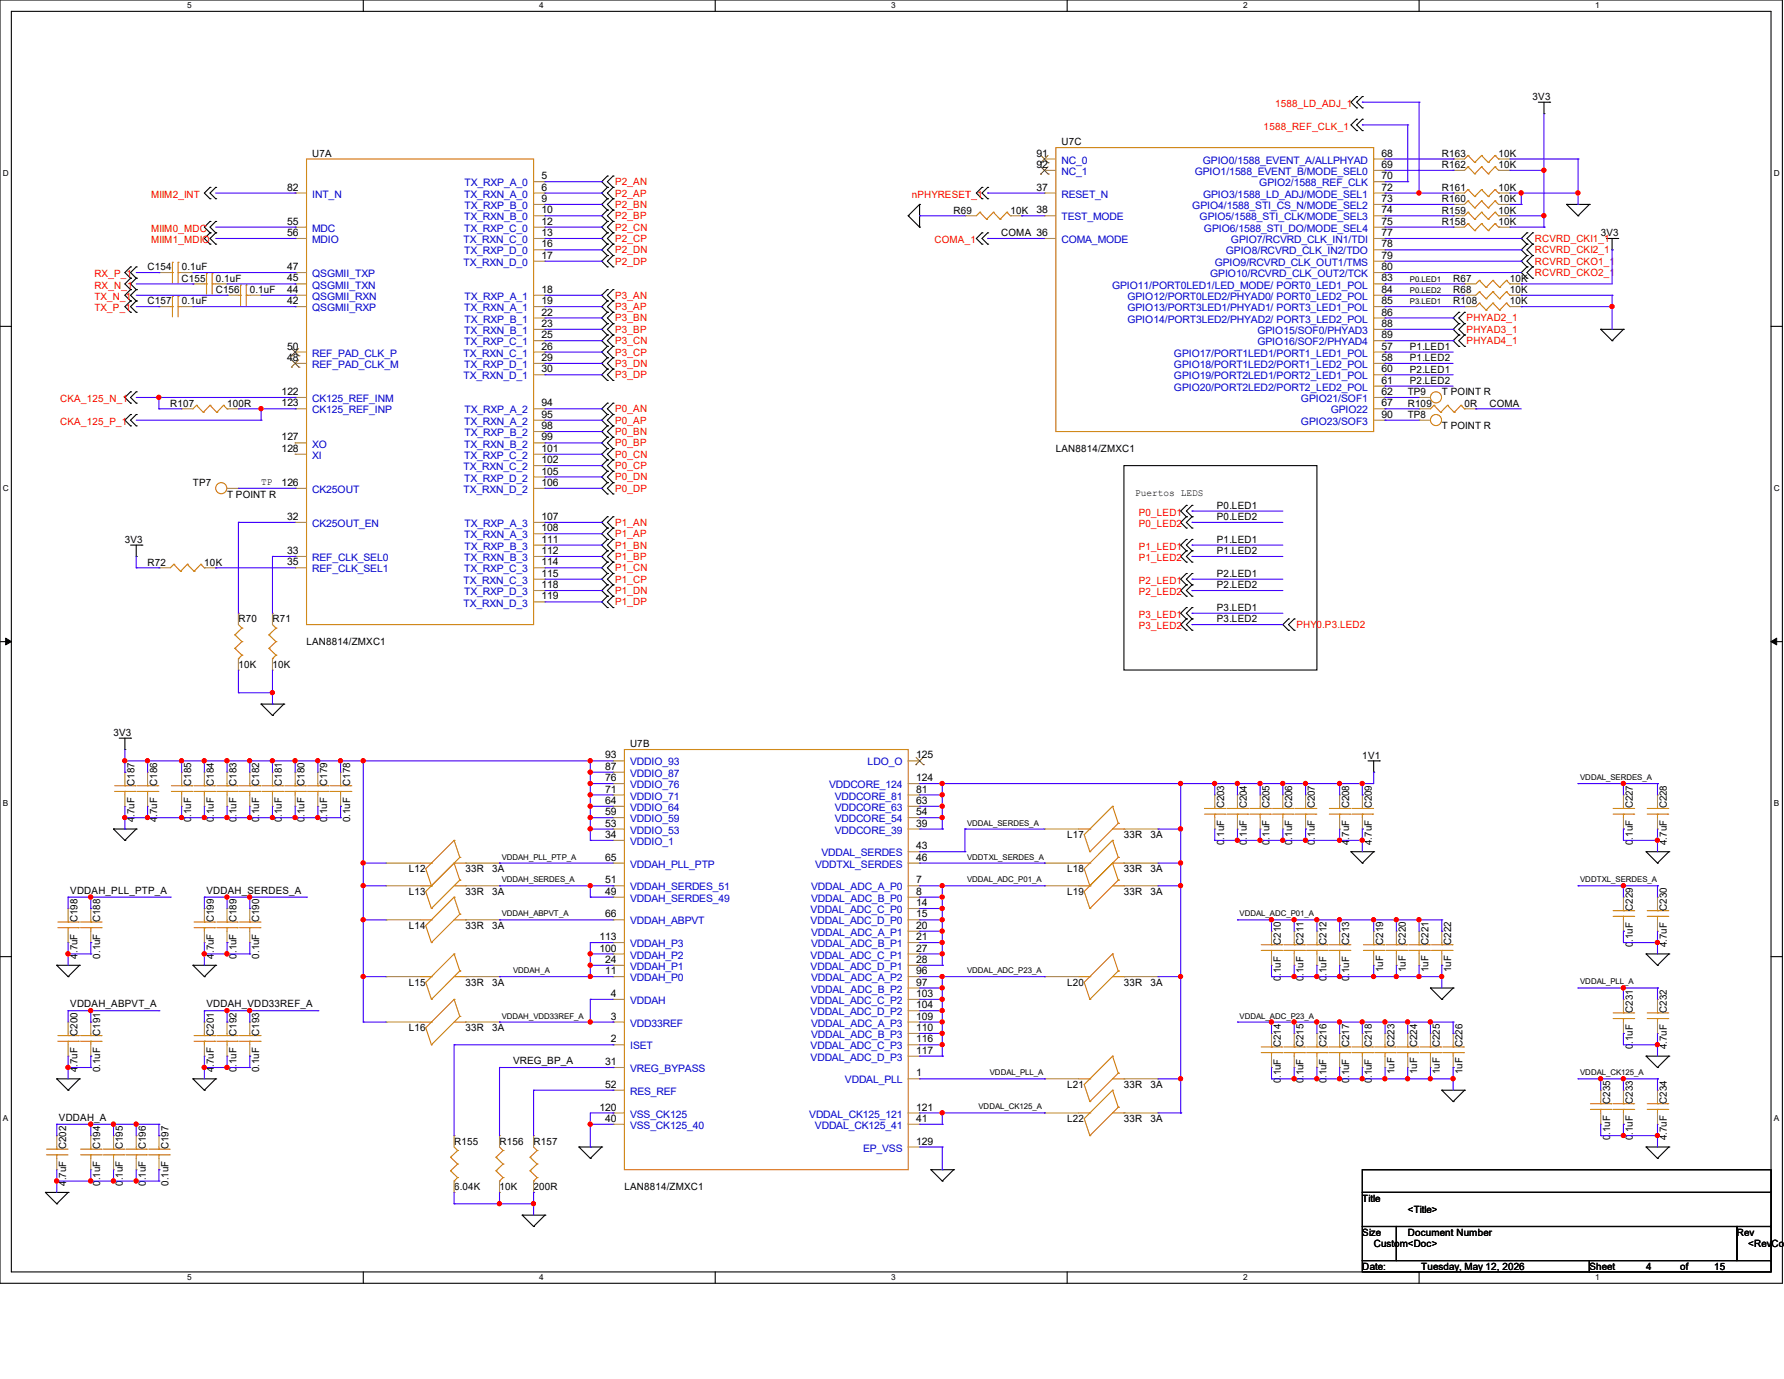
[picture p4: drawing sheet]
<svg xmlns="http://www.w3.org/2000/svg" width="279mm" height="216mm" viewBox="0 0 279 216" stroke-linecap="round" stroke-linejoin="round" font-family="sans-serif">
<defs><g id="words">
<g font-size="1.6" fill="#f00">
<text x="199.7" y="16.7">1588_LD_ADJ_1</text>
<text x="197.9" y="20.3">1588_REF_CLK_1</text>
<text x="96.3" y="29">P2_AN</text>
<text x="23.7" y="30.9">MIIM2_INT</text>
<text x="96.3" y="30.8">P2_AP</text>
<text x="96.3" y="32.6">P2_BN</text>
<text x="96.3" y="34.3">P2_BP</text>
<text x="142.8" y="30.9">nPHYRESET_1</text>
<text x="23.7" y="36.3">MIIM0_MDC</text>
<text x="23.7" y="38.1">MIIM1_MDIO</text>
<text x="96.3" y="36.1">P2_CN</text>
<text x="96.3" y="37.9">P2_CP</text>
<text x="96.3" y="39.7">P2_DN</text>
<text x="96.3" y="41.4">P2_DP</text>
<text x="146.3" y="38.1">COMA_1</text>
<text x="240.4" y="41.4">RCVRD_CKO1_1</text>
<text x="240.4" y="39.7">RCVRD_CKI2_1</text>
<text x="240.4" y="37.9">RCVRD_CKI1_1</text>
<text x="14.8" y="43.4">RX_P_1</text>
<text x="14.8" y="45.2">RX_N_1</text>
<text x="14.8" y="46.9">TX_N_1</text>
<text x="96.3" y="46.8">P3_AN</text>
<text x="240.4" y="43.2">RCVRD_CKO2_1</text>
<text x="14.8" y="48.7">TX_P_1</text>
<text x="96.3" y="48.6">P3_AP</text>
<text x="96.3" y="50.3">P3_BN</text>
<text x="96.3" y="52.1">P3_BP</text>
<text x="96.3" y="53.9">P3_CN</text>
<text x="229.7" y="50.3">PHYAD2_1</text>
<text x="229.7" y="52.1">PHYAD3_1</text>
<text x="229.7" y="53.9">PHYAD4_1</text>
<text x="96.3" y="55.7">P3_CP</text>
<text x="96.3" y="57.4">P3_DN</text>
<text x="96.3" y="59.2">P3_DP</text>
<text x="9.4" y="62.9">CKA_125_N_1</text>
<text x="96.3" y="64.6">P0_AN</text>
<text x="9.4" y="66.5">CKA_125_P_1</text>
<text x="96.3" y="66.3">P0_AP</text>
<text x="96.3" y="68.1">P0_BN</text>
<text x="96.3" y="69.9">P0_BP</text>
<text x="96.3" y="71.7">P0_CN</text>
<text x="96.3" y="73.4">P0_CP</text>
<text x="96.3" y="75.2">P0_DN</text>
<text x="96.3" y="77">P0_DP</text>
<text x="96.3" y="82.3">P1_AN</text>
<text x="178.3" y="80.7">P0_LED1</text>
<text x="178.3" y="82.5">P0_LED2</text>
<text x="96.3" y="84.1">P1_AP</text>
<text x="96.3" y="85.9">P1_BN</text>
<text x="96.3" y="87.7">P1_BP</text>
<text x="96.3" y="89.4">P1_CN</text>
<text x="178.3" y="86.1">P1_LED1</text>
<text x="178.3" y="87.8">P1_LED2</text>
<text x="96.3" y="91.2">P1_CP</text>
<text x="96.3" y="93">P1_DN</text>
<text x="96.3" y="94.8">P1_DP</text>
<text x="178.3" y="91.4">P2_LED1</text>
<text x="178.3" y="93.2">P2_LED2</text>
<text x="178.3" y="96.7">P3_LED1</text>
<text x="178.3" y="98.5">P3_LED2</text>
<text x="203" y="98.3">PHY0.P3.LED2</text>
</g>
<g font-size="1.6">
<text x="240" y="15.7">3V3</text>
<text x="166.2" y="22.8">U7C</text>
<text x="45" y="29.8">82</text>
<text x="48.9" y="24.6">U7A</text>
<text x="84.8" y="28.1">5</text>
<text x="84.8" y="29.8">6</text>
<text x="162.3" y="29.8">37</text>
<text x="162.3" y="24.5">91</text>
<text x="162.3" y="26.3">92</text>
<text x="216.4" y="24.5">68</text>
<text x="216.4" y="26.3">69</text>
<text x="216.4" y="28.1">70</text>
<text x="216.4" y="29.8">72</text>
<text x="225.8" y="24.6">R163</text>
<text x="225.8" y="29.9">R161</text>
<text x="225.8" y="26.3">R162</text>
<text x="234.7" y="24.6">10K</text>
<text x="234.7" y="29.9">10K</text>
<text x="234.7" y="26.3">10K</text>
<text x="45" y="35.2">55</text>
<text x="84.8" y="31.6">9</text>
<text x="84.8" y="33.4">10</text>
<text x="84.8" y="35.2">12</text>
<text x="149.4" y="33.4">R69</text>
<text x="158.2" y="33.4">10K</text>
<text x="162.3" y="33.4">38</text>
<text x="216.4" y="31.6">73</text>
<text x="216.4" y="33.4">74</text>
<text x="216.4" y="35.2">75</text>
<text x="225.8" y="35.2">R158</text>
<text x="225.8" y="31.7">R160</text>
<text x="225.8" y="33.4">R159</text>
<text x="234.7" y="35.2">10K</text>
<text x="234.7" y="31.7">10K</text>
<text x="234.7" y="33.4">10K</text>
<text x="45" y="37">56</text>
<text x="84.8" y="37">13</text>
<text x="84.8" y="38.7">16</text>
<text x="84.8" y="40.5">17</text>
<text x="156.8" y="37">COMA 36</text>
<text x="216.4" y="37">77</text>
<text x="216.4" y="38.7">78</text>
<text x="216.4" y="40.5">79</text>
<text x="250.7" y="37">3V3</text>
<text x="23.1" y="47.7">C157</text>
<text x="23.1" y="42.3">C154</text>
<text x="28.4" y="44.1">C155</text>
<text x="28.5" y="47.7">0.1uF</text>
<text x="28.5" y="42.3">0.1uF</text>
<text x="33.8" y="45.9">C156</text>
<text x="33.8" y="44.1">0.1uF</text>
<text x="39.1" y="45.9">0.1uF</text>
<text x="45" y="47.6">42</text>
<text x="45" y="45.8">44</text>
<text x="45" y="44.1">45</text>
<text x="45" y="42.3">47</text>
<text x="84.8" y="45.8">18</text>
<text x="84.8" y="47.6">19</text>
<text x="216.4" y="42.3">80</text>
<text x="216.4" y="44.1">83</text>
<text x="216.4" y="45.8">84</text>
<text x="216.4" y="47.6">85</text>
<text x="227.6" y="45.9">R68</text>
<text x="227.6" y="47.7">R108</text>
<text x="227.6" y="44.1">R67</text>
<text x="236.5" y="45.9">10K</text>
<text x="236.5" y="47.7">10K</text>
<text x="236.5" y="44.1">10K</text>
<text x="84.8" y="49.4">22</text>
<text x="84.8" y="51.2">23</text>
<text x="84.8" y="53">25</text>
<text x="216.4" y="49.4">86</text>
<text x="216.4" y="51.2">88</text>
<text x="216.4" y="53">89</text>
<text x="45" y="56.5">48</text>
<text x="45" y="54.7">50</text>
<text x="84.8" y="54.7">26</text>
<text x="84.8" y="56.5">29</text>
<text x="84.8" y="58.3">30</text>
<text x="216.4" y="54.7">57</text>
<text x="216.4" y="56.5">58</text>
<text x="216.4" y="58.3">60</text>
<text x="220.8" y="54.8">P1.LED1</text>
<text x="220.8" y="56.6">P1.LED2</text>
<text x="220.8" y="58.3">P2.LED1</text>
<text x="26.7" y="63.7">R107</text>
<text x="35.6" y="63.7">100R</text>
<text x="44.1" y="61.8">122</text>
<text x="44.1" y="63.6">123</text>
<text x="84.8" y="63.6">94</text>
<text x="84.8" y="65.4">95</text>
<text x="216.4" y="60.1">61</text>
<text x="216.4" y="61.8">62</text>
<text x="216.4" y="63.6">67</text>
<text x="216.4" y="65.4">90</text>
<text x="220.5" y="61.9">TP9</text>
<text x="220.5" y="65.4">TP8</text>
<text x="220.5" y="63.7">R109</text>
<text x="220.8" y="60.1">P2.LED2</text>
<text x="225.8" y="61.9">T POINT R</text>
<text x="229.4" y="63.7">0R</text>
<text x="233.3" y="63.7">COMA</text>
<text x="44.1" y="69">127</text>
<text x="44.1" y="70.7">128</text>
<text x="84.8" y="67.2">98</text>
<text x="84.8" y="69">99</text>
<text x="84.8" y="70.7">101</text>
<text x="165.4" y="70.8">LAN8814/ZMXC1</text>
<text x="225.8" y="67.2">T POINT R</text>
<text x="30.2" y="76.1">TP7</text>
<text x="35.6" y="77.9">T POINT R</text>
<text x="40.9" y="75.9">TP</text>
<text x="44.1" y="76.1">126</text>
<text x="84.8" y="72.5">102</text>
<text x="84.8" y="74.3">105</text>
<text x="84.8" y="76.1">106</text>
<text x="177.8" y="77.7">Puertos LEDS</text>
<text x="45" y="81.4">32</text>
<text x="84.8" y="81.4">107</text>
<text x="84.8" y="83.2">108</text>
<text x="190.6" y="79.7">P0.LED1</text>
<text x="190.6" y="81.4">P0.LED2</text>
<text x="19.6" y="85">3V3</text>
<text x="23.1" y="88.6">R72</text>
<text x="32" y="88.6">10K</text>
<text x="45" y="86.7">33</text>
<text x="45" y="88.5">35</text>
<text x="84.8" y="85">111</text>
<text x="84.8" y="86.7">112</text>
<text x="84.8" y="88.5">114</text>
<text x="190.6" y="85">P1.LED1</text>
<text x="190.6" y="86.8">P1.LED2</text>
<text x="84.8" y="90.3">115</text>
<text x="84.8" y="92.1">118</text>
<text x="84.8" y="93.9">119</text>
<text x="190.6" y="90.3">P2.LED1</text>
<text x="190.6" y="92.1">P2.LED2</text>
<text x="190.6" y="95.7">P3.LED1</text>
<text x="37.3" y="97.4">R70</text>
<text x="42.7" y="97.4">R71</text>
<text x="48" y="101">LAN8814/ZMXC1</text>
<text x="190.6" y="97.4">P3.LED2</text>
<text x="37.3" y="104.6">10K</text>
<text x="42.7" y="104.6">10K</text>
<text x="17.8" y="115.2">3V3</text>
<text x="94.8" y="118.7">93</text>
<text x="98.7" y="117">U7B</text>
<text x="143.5" y="118.7">125</text>
<text x="213.4" y="118.8">1V1</text>
<text x="21" y="123" transform="rotate(-90 21 123)">C187</text>
<text x="24.6" y="123" transform="rotate(-90 24.6 123)">C186</text>
<text x="29.9" y="123" transform="rotate(-90 29.9 123)">C185</text>
<text x="33.5" y="123" transform="rotate(-90 33.5 123)">C184</text>
<text x="37" y="123" transform="rotate(-90 37 123)">C183</text>
<text x="40.6" y="123" transform="rotate(-90 40.6 123)">C182</text>
<text x="44.2" y="123" transform="rotate(-90 44.2 123)">C181</text>
<text x="47.7" y="123" transform="rotate(-90 47.7 123)">C180</text>
<text x="51.3" y="123" transform="rotate(-90 51.3 123)">C179</text>
<text x="54.8" y="123" transform="rotate(-90 54.8 123)">C178</text>
<text x="94.8" y="125.9">64</text>
<text x="94.8" y="124.1">71</text>
<text x="94.8" y="122.3">76</text>
<text x="94.8" y="120.5">87</text>
<text x="143.5" y="125.9">63</text>
<text x="143.5" y="124.1">81</text>
<text x="143.5" y="122.3">124</text>
<text x="21" y="128.7" transform="rotate(-90 21 128.7)">4.7uF</text>
<text x="24.6" y="128.7" transform="rotate(-90 24.6 128.7)">4.7uF</text>
<text x="29.9" y="128.7" transform="rotate(-90 29.9 128.7)">0.1uF</text>
<text x="33.5" y="128.7" transform="rotate(-90 33.5 128.7)">0.1uF</text>
<text x="37" y="128.7" transform="rotate(-90 37 128.7)">0.1uF</text>
<text x="40.6" y="128.7" transform="rotate(-90 40.6 128.7)">0.1uF</text>
<text x="44.2" y="128.7" transform="rotate(-90 44.2 128.7)">0.1uF</text>
<text x="47.7" y="128.7" transform="rotate(-90 47.7 128.7)">0.1uF</text>
<text x="51.3" y="128.7" transform="rotate(-90 51.3 128.7)">0.1uF</text>
<text x="54.8" y="128.7" transform="rotate(-90 54.8 128.7)">0.1uF</text>
<text x="94.8" y="131.2">34</text>
<text x="94.8" y="129.4">53</text>
<text x="94.8" y="127.6">59</text>
<text x="143.5" y="129.4">39</text>
<text x="143.5" y="127.6">54</text>
<text x="167.1" y="131.2">L17</text>
<text x="176" y="131.2">33R</text>
<text x="180.2" y="131.2">3A</text>
<text x="191.7" y="126.6" transform="rotate(-90 191.7 126.6)">C203</text>
<text x="195.3" y="126.6" transform="rotate(-90 195.3 126.6)">C204</text>
<text x="198.8" y="126.6" transform="rotate(-90 198.8 126.6)">C205</text>
<text x="202.4" y="126.6" transform="rotate(-90 202.4 126.6)">C206</text>
<text x="205.9" y="126.6" transform="rotate(-90 205.9 126.6)">C207</text>
<text x="211.3" y="126.6" transform="rotate(-90 211.3 126.6)">C208</text>
<text x="214.8" y="126.6" transform="rotate(-90 214.8 126.6)">C209</text>
<text x="255.7" y="126.6" transform="rotate(-90 255.7 126.6)">C227</text>
<text x="261.1" y="126.6" transform="rotate(-90 261.1 126.6)">C228</text>
<text x="64" y="136.6">L12</text>
<text x="72.9" y="136.6">33R</text>
<text x="77.1" y="136.6">3A</text>
<text x="94.8" y="134.7">65</text>
<text x="143.5" y="133">43</text>
<text x="143.5" y="134.7">46</text>
<text x="167.1" y="136.6">L18</text>
<text x="176" y="136.6">33R</text>
<text x="180.2" y="136.6">3A</text>
<text x="191.7" y="132.3" transform="rotate(-90 191.7 132.3)">0.1uF</text>
<text x="195.3" y="132.3" transform="rotate(-90 195.3 132.3)">0.1uF</text>
<text x="198.8" y="132.3" transform="rotate(-90 198.8 132.3)">0.1uF</text>
<text x="202.4" y="132.3" transform="rotate(-90 202.4 132.3)">0.1uF</text>
<text x="205.9" y="132.3" transform="rotate(-90 205.9 132.3)">0.1uF</text>
<text x="211.3" y="132.3" transform="rotate(-90 211.3 132.3)">4.7uF</text>
<text x="214.8" y="132.3" transform="rotate(-90 214.8 132.3)">4.7uF</text>
<text x="255.7" y="132.3" transform="rotate(-90 255.7 132.3)">0.1uF</text>
<text x="261.1" y="132.3" transform="rotate(-90 261.1 132.3)">4.7uF</text>
<text x="11" y="139.9">VDDAH_PLL_PTP_A</text>
<text x="32.3" y="139.9">VDDAH_SERDES_A</text>
<text x="64" y="140.1">L13</text>
<text x="72.9" y="140.1">33R</text>
<text x="77.1" y="140.1">3A</text>
<text x="94.8" y="140.1">49</text>
<text x="94.8" y="138.3">51</text>
<text x="94.8" y="143.6">66</text>
<text x="143.5" y="138.3">7</text>
<text x="143.5" y="140.1">8</text>
<text x="143.5" y="141.9">14</text>
<text x="143.5" y="143.6">15</text>
<text x="167.1" y="140.1">L19</text>
<text x="176" y="140.1">33R</text>
<text x="180.2" y="140.1">3A</text>
<text x="255.7" y="142.6" transform="rotate(-90 255.7 142.6)">C229</text>
<text x="261.1" y="142.6" transform="rotate(-90 261.1 142.6)">C230</text>
<text x="12.1" y="144.4" transform="rotate(-90 12.1 144.4)">C198</text>
<text x="15.7" y="144.4" transform="rotate(-90 15.7 144.4)">C188</text>
<text x="33.5" y="144.4" transform="rotate(-90 33.5 144.4)">C199</text>
<text x="37" y="144.4" transform="rotate(-90 37 144.4)">C189</text>
<text x="40.6" y="144.4" transform="rotate(-90 40.6 144.4)">C190</text>
<text x="64" y="145.5">L14</text>
<text x="72.9" y="145.5">33R</text>
<text x="77.1" y="145.5">3A</text>
<text x="93.9" y="149">100</text>
<text x="93.9" y="147.2">113</text>
<text x="143.5" y="145.4">20</text>
<text x="143.5" y="147.2">21</text>
<text x="143.5" y="149">27</text>
<text x="200.6" y="147.9" transform="rotate(-90 200.6 147.9)">C210</text>
<text x="204.2" y="147.9" transform="rotate(-90 204.2 147.9)">C211</text>
<text x="207.7" y="147.9" transform="rotate(-90 207.7 147.9)">C212</text>
<text x="211.3" y="147.9" transform="rotate(-90 211.3 147.9)">C213</text>
<text x="216.6" y="147.9" transform="rotate(-90 216.6 147.9)">C219</text>
<text x="220.2" y="147.9" transform="rotate(-90 220.2 147.9)">C220</text>
<text x="223.7" y="147.9" transform="rotate(-90 223.7 147.9)">C221</text>
<text x="227.3" y="147.9" transform="rotate(-90 227.3 147.9)">C222</text>
<text x="255.7" y="148.3" transform="rotate(-90 255.7 148.3)">0.1uF</text>
<text x="261.1" y="148.3" transform="rotate(-90 261.1 148.3)">4.7uF</text>
<text x="12.1" y="150.1" transform="rotate(-90 12.1 150.1)">4.7uF</text>
<text x="15.7" y="150.1" transform="rotate(-90 15.7 150.1)">0.1uF</text>
<text x="33.5" y="150.1" transform="rotate(-90 33.5 150.1)">4.7uF</text>
<text x="37" y="150.1" transform="rotate(-90 37 150.1)">0.1uF</text>
<text x="40.6" y="150.1" transform="rotate(-90 40.6 150.1)">0.1uF</text>
<text x="64" y="154.3">L15</text>
<text x="72.9" y="154.3">33R</text>
<text x="77.1" y="154.3">3A</text>
<text x="94.8" y="152.5">11</text>
<text x="94.8" y="150.8">24</text>
<text x="143.5" y="150.8">28</text>
<text x="143.5" y="152.5">96</text>
<text x="143.5" y="154.3">97</text>
<text x="167.1" y="154.3">L20</text>
<text x="176" y="154.3">33R</text>
<text x="180.2" y="154.3">3A</text>
<text x="200.6" y="153.6" transform="rotate(-90 200.6 153.6)">0.1uF</text>
<text x="204.2" y="153.6" transform="rotate(-90 204.2 153.6)">0.1uF</text>
<text x="207.7" y="153.6" transform="rotate(-90 207.7 153.6)">0.1uF</text>
<text x="211.3" y="153.6" transform="rotate(-90 211.3 153.6)">0.1uF</text>
<text x="216.6" y="152.2" transform="rotate(-90 216.6 152.2)">1uF</text>
<text x="220.2" y="152.2" transform="rotate(-90 220.2 152.2)">1uF</text>
<text x="223.7" y="152.2" transform="rotate(-90 223.7 152.2)">1uF</text>
<text x="227.3" y="152.2" transform="rotate(-90 227.3 152.2)">1uF</text>
<text x="11" y="157.7">VDDAH_ABPVT_A</text>
<text x="32.3" y="157.7">VDDAH_VDD33REF_A</text>
<text x="64" y="161.5">L16</text>
<text x="72.9" y="161.5">33R</text>
<text x="77.1" y="161.5">3A</text>
<text x="95.7" y="159.6">3</text>
<text x="95.7" y="156.1">4</text>
<text x="143.5" y="156.1">103</text>
<text x="143.5" y="157.9">104</text>
<text x="143.5" y="159.6">109</text>
<text x="143.5" y="161.4">110</text>
<text x="255.7" y="158.6" transform="rotate(-90 255.7 158.6)">C231</text>
<text x="261.1" y="158.6" transform="rotate(-90 261.1 158.6)">C232</text>
<text x="12.1" y="167.9" transform="rotate(-90 12.1 167.9)">4.7uF</text>
<text x="12.1" y="162.1" transform="rotate(-90 12.1 162.1)">C200</text>
<text x="15.7" y="167.9" transform="rotate(-90 15.7 167.9)">0.1uF</text>
<text x="15.7" y="162.1" transform="rotate(-90 15.7 162.1)">C191</text>
<text x="33.5" y="167.9" transform="rotate(-90 33.5 167.9)">4.7uF</text>
<text x="33.5" y="162.1" transform="rotate(-90 33.5 162.1)">C201</text>
<text x="37" y="167.9" transform="rotate(-90 37 167.9)">0.1uF</text>
<text x="37" y="162.1" transform="rotate(-90 37 162.1)">C192</text>
<text x="40.6" y="167.9" transform="rotate(-90 40.6 167.9)">0.1uF</text>
<text x="40.6" y="162.1" transform="rotate(-90 40.6 162.1)">C193</text>
<text x="80.3" y="166.6">VREG_BP_A</text>
<text x="94.8" y="166.8">31</text>
<text x="95.7" y="163.2">2</text>
<text x="143.5" y="163.2">116</text>
<text x="143.5" y="165">117</text>
<text x="200.6" y="163.9" transform="rotate(-90 200.6 163.9)">C214</text>
<text x="204.2" y="163.9" transform="rotate(-90 204.2 163.9)">C215</text>
<text x="207.7" y="163.9" transform="rotate(-90 207.7 163.9)">C216</text>
<text x="211.3" y="163.9" transform="rotate(-90 211.3 163.9)">C217</text>
<text x="214.8" y="163.9" transform="rotate(-90 214.8 163.9)">C218</text>
<text x="218.4" y="163.9" transform="rotate(-90 218.4 163.9)">C223</text>
<text x="221.9" y="163.9" transform="rotate(-90 221.9 163.9)">C224</text>
<text x="225.5" y="163.9" transform="rotate(-90 225.5 163.9)">C225</text>
<text x="229.1" y="163.9" transform="rotate(-90 229.1 163.9)">C226</text>
<text x="255.7" y="164.3" transform="rotate(-90 255.7 164.3)">0.1uF</text>
<text x="261.1" y="164.3" transform="rotate(-90 261.1 164.3)">4.7uF</text>
<text x="93.9" y="173.9">120</text>
<text x="94.8" y="170.3">52</text>
<text x="143.5" y="168.5">1</text>
<text x="143.5" y="173.9">121</text>
<text x="167.1" y="170.3">L21</text>
<text x="176" y="170.3">33R</text>
<text x="180.2" y="170.3">3A</text>
<text x="200.6" y="169.6" transform="rotate(-90 200.6 169.6)">0.1uF</text>
<text x="204.2" y="169.6" transform="rotate(-90 204.2 169.6)">0.1uF</text>
<text x="207.7" y="169.6" transform="rotate(-90 207.7 169.6)">0.1uF</text>
<text x="211.3" y="169.6" transform="rotate(-90 211.3 169.6)">0.1uF</text>
<text x="214.8" y="169.6" transform="rotate(-90 214.8 169.6)">0.1uF</text>
<text x="218.4" y="168.2" transform="rotate(-90 218.4 168.2)">1uF</text>
<text x="221.9" y="168.2" transform="rotate(-90 221.9 168.2)">1uF</text>
<text x="225.5" y="168.2" transform="rotate(-90 225.5 168.2)">1uF</text>
<text x="229.1" y="168.2" transform="rotate(-90 229.1 168.2)">1uF</text>
<text x="252.2" y="172.8" transform="rotate(-90 252.2 172.8)">C235</text>
<text x="255.7" y="172.8" transform="rotate(-90 255.7 172.8)">C233</text>
<text x="261.1" y="172.8" transform="rotate(-90 261.1 172.8)">C234</text>
<text x="9.2" y="175.5">VDDAH_A</text>
<text x="10.4" y="179.9" transform="rotate(-90 10.4 179.9)">C202</text>
<text x="15.7" y="179.9" transform="rotate(-90 15.7 179.9)">C194</text>
<text x="19.3" y="179.9" transform="rotate(-90 19.3 179.9)">C195</text>
<text x="22.8" y="179.9" transform="rotate(-90 22.8 179.9)">C196</text>
<text x="26.4" y="179.9" transform="rotate(-90 26.4 179.9)">C197</text>
<text x="71.1" y="179.2">R155</text>
<text x="78.2" y="179.2">R156</text>
<text x="83.6" y="179.2">R157</text>
<text x="94.8" y="175.6">40</text>
<text x="143.5" y="175.6">41</text>
<text x="143.5" y="179.2">129</text>
<text x="167.1" y="175.7">L22</text>
<text x="176" y="175.7">33R</text>
<text x="180.2" y="175.7">3A</text>
<text x="252.2" y="178.5" transform="rotate(-90 252.2 178.5)">0.1uF</text>
<text x="255.7" y="178.5" transform="rotate(-90 255.7 178.5)">0.1uF</text>
<text x="261.1" y="178.5" transform="rotate(-90 261.1 178.5)">4.7uF</text>
<text x="10.4" y="185.6" transform="rotate(-90 10.4 185.6)">4.7uF</text>
<text x="15.7" y="185.6" transform="rotate(-90 15.7 185.6)">0.1uF</text>
<text x="19.3" y="185.6" transform="rotate(-90 19.3 185.6)">0.1uF</text>
<text x="22.8" y="185.6" transform="rotate(-90 22.8 185.6)">0.1uF</text>
<text x="26.4" y="185.6" transform="rotate(-90 26.4 185.6)">0.1uF</text>
<text x="71.1" y="186.3">6.04K</text>
<text x="78.2" y="186.3">10K</text>
<text x="83.6" y="186.3">200R</text>
<text x="97.8" y="186.3">LAN8814/ZMXC1</text>
<text x="213.4" y="188.1">Title</text>
<text x="220.5" y="189.9">&lt;Title&gt;</text>
<text x="213.4" y="193.5">Size</text>
<text x="215.1" y="195.2">Custom&lt;Doc&gt;</text>
<text x="220.5" y="193.5">Document Number</text>
<text x="272" y="193.5">Rev</text>
<text x="273.8" y="195.2">&lt;RevCode</text>
<text x="213.4" y="198.8">Date:</text>
<text x="222.6" y="198.8">Tuesday, May 12, 2026</text>
<text x="248.9" y="198.8">Sheet</text>
<text x="257.8" y="198.8">4</text>
<text x="263.1" y="198.8">of</text>
<text x="268.5" y="198.8">15</text>
</g>
<g font-size="1.6" fill="#00c">
<text x="72.8" y="29.2">TX_RXP_A_0</text>
<text x="166.2" y="25.6">NC_0</text>
<text x="166.2" y="27.4">NC_1</text>
<text x="187.1" y="27.4">GPIO1/1588_EVENT_B/MODE_SEL0</text>
<text x="188.4" y="25.6">GPIO0/1588_EVENT_A/ALLPHYAD</text>
<text x="197.2" y="29.2">GPIO2/1588_REF_CLK</text>
<text x="48.9" y="30.9">INT_N</text>
<text x="72.7" y="30.9">TX_RXN_A_0</text>
<text x="72.7" y="34.5">TX_RXN_B_0</text>
<text x="72.8" y="32.7">TX_RXP_B_0</text>
<text x="166.2" y="30.9">RESET_N</text>
<text x="166.2" y="34.5">TEST_MODE</text>
<text x="186.7" y="32.7">GPIO4/1588_STI_CS_N/MODE_SEL2</text>
<text x="187.9" y="34.5">GPIO5/1588_STI_CLK/MODE_SEL3</text>
<text x="188.4" y="30.9">GPIO3/1588_LD_ADJ/MODE_SEL1</text>
<text x="48.9" y="36.3">MDC</text>
<text x="48.9" y="38.1">MDIO</text>
<text x="72.6" y="38.1">TX_RXN_C_0</text>
<text x="72.6" y="41.6">TX_RXN_D_0</text>
<text x="72.7" y="36.3">TX_RXP_C_0</text>
<text x="72.7" y="39.8">TX_RXP_D_0</text>
<text x="166.2" y="38.1">COMA_MODE</text>
<text x="188.5" y="36.3">GPIO6/1588_STI_DO/MODE_SEL4</text>
<text x="190.2" y="41.6">GPIO9/RCVRD_CLK_OUT1/TMS</text>
<text x="192" y="39.8">GPIO8/RCVRD_CLK_IN2/TDO</text>
<text x="192.8" y="38.1">GPIO7/RCVRD_CLK_IN1/TDI</text>
<text x="48.9" y="46.9">QSGMII_RXN</text>
<text x="48.9" y="45.2">QSGMII_TXN</text>
<text x="48.9" y="43.4">QSGMII_TXP</text>
<text x="72.8" y="46.9">TX_RXP_A_1</text>
<text x="174.2" y="45.2">GPIO11/PORT0LED1/LED_MODE/ PORT0_LED1_POL</text>
<text x="176.6" y="46.9">GPIO12/PORT0LED2/PHYAD0/ PORT0_LED2_POL</text>
<text x="189.5" y="43.4">GPIO10/RCVRD_CLK_OUT2/TCK</text>
<text x="48.9" y="48.7">QSGMII_RXP</text>
<text x="72.7" y="48.7">TX_RXN_A_1</text>
<text x="72.7" y="52.3">TX_RXN_B_1</text>
<text x="72.8" y="50.5">TX_RXP_B_1</text>
<text x="176.6" y="48.7">GPIO13/PORT3LED1/PHYAD1/ PORT3_LED1_POL</text>
<text x="176.6" y="50.5">GPIO14/PORT3LED2/PHYAD2/ PORT3_LED2_POL</text>
<text x="196.9" y="52.3">GPIO15/SOF0/PHYAD3</text>
<text x="48.9" y="57.6">REF_PAD_CLK_M</text>
<text x="48.9" y="55.8">REF_PAD_CLK_P</text>
<text x="72.6" y="55.8">TX_RXN_C_1</text>
<text x="72.6" y="59.4">TX_RXN_D_1</text>
<text x="72.7" y="54.1">TX_RXP_C_1</text>
<text x="72.7" y="57.6">TX_RXP_D_1</text>
<text x="183.9" y="55.8">GPIO17/PORT1LED1/PORT1_LED1_POL</text>
<text x="183.9" y="57.6">GPIO18/PORT1LED2/PORT1_LED2_POL</text>
<text x="183.9" y="59.4">GPIO19/PORT2LED1/PORT2_LED1_POL</text>
<text x="196.9" y="54.1">GPIO16/SOF2/PHYAD4</text>
<text x="48.9" y="63">CK125_REF_INM</text>
<text x="48.9" y="64.7">CK125_REF_INP</text>
<text x="72.8" y="64.7">TX_RXP_A_2</text>
<text x="183.9" y="61.2">GPIO20/PORT2LED2/PORT2_LED2_POL</text>
<text x="203.7" y="63">GPIO21/SOF1</text>
<text x="208.4" y="64.7">GPIO22</text>
<text x="48.9" y="70.1">XO</text>
<text x="48.9" y="71.8">XI</text>
<text x="72.7" y="66.5">TX_RXN_A_2</text>
<text x="72.7" y="70.1">TX_RXN_B_2</text>
<text x="72.7" y="71.8">TX_RXP_C_2</text>
<text x="72.8" y="68.3">TX_RXP_B_2</text>
<text x="203.7" y="66.5">GPIO23/SOF3</text>
<text x="48.9" y="77.2">CK25OUT</text>
<text x="72.6" y="73.6">TX_RXN_C_2</text>
<text x="72.6" y="77.2">TX_RXN_D_2</text>
<text x="72.7" y="75.4">TX_RXP_D_2</text>
<text x="48.9" y="82.5">CK25OUT_EN</text>
<text x="72.8" y="82.5">TX_RXP_A_3</text>
<text x="48.9" y="87.8">REF_CLK_SEL0</text>
<text x="48.9" y="89.6">REF_CLK_SEL1</text>
<text x="72.7" y="84.3">TX_RXN_A_3</text>
<text x="72.7" y="87.8">TX_RXN_B_3</text>
<text x="72.7" y="89.6">TX_RXP_C_3</text>
<text x="72.8" y="86.1">TX_RXP_B_3</text>
<text x="72.6" y="91.4">TX_RXN_C_3</text>
<text x="72.6" y="95">TX_RXN_D_3</text>
<text x="72.7" y="93.2">TX_RXP_D_3</text>
<text x="98.7" y="119.8">VDDIO_93</text>
<text x="135.9" y="119.8">LDO_O</text>
<text x="98.7" y="125.2">VDDIO_71</text>
<text x="98.7" y="123.4">VDDIO_76</text>
<text x="98.7" y="121.6">VDDIO_87</text>
<text x="129.8" y="123.4">VDDCORE_124</text>
<text x="130.7" y="125.2">VDDCORE_81</text>
<text x="98.7" y="130.5">VDDIO_53</text>
<text x="98.7" y="128.7">VDDIO_59</text>
<text x="98.7" y="127">VDDIO_64</text>
<text x="130.7" y="130.5">VDDCORE_39</text>
<text x="130.7" y="128.7">VDDCORE_54</text>
<text x="130.7" y="127">VDDCORE_63</text>
<text x="98.7" y="132.3">VDDIO_1</text>
<text x="98.7" y="135.8">VDDAH_PLL_PTP</text>
<text x="127.7" y="135.8">VDDTXL_SERDES</text>
<text x="128.6" y="134.1">VDDAL_SERDES</text>
<text x="98.7" y="141.2">VDDAH_SERDES_49</text>
<text x="98.7" y="139.4">VDDAH_SERDES_51</text>
<text x="127" y="143">VDDAL_ADC_C_P0</text>
<text x="127" y="139.4">VDDAL_ADC_A_P0</text>
<text x="127" y="141.2">VDDAL_ADC_B_P0</text>
<text x="98.7" y="144.7">VDDAH_ABPVT</text>
<text x="98.7" y="148.3">VDDAH_P3</text>
<text x="127" y="144.7">VDDAL_ADC_D_P0</text>
<text x="127" y="146.5">VDDAL_ADC_A_P1</text>
<text x="127" y="148.3">VDDAL_ADC_B_P1</text>
<text x="98.7" y="153.6">VDDAH_P0</text>
<text x="98.7" y="151.9">VDDAH_P1</text>
<text x="98.7" y="150.1">VDDAH_P2</text>
<text x="127" y="150.1">VDDAL_ADC_C_P1</text>
<text x="127" y="151.9">VDDAL_ADC_D_P1</text>
<text x="127" y="153.6">VDDAL_ADC_A_P2</text>
<text x="127" y="155.4">VDDAL_ADC_B_P2</text>
<text x="98.7" y="160.7">VDD33REF</text>
<text x="98.7" y="157.2">VDDAH</text>
<text x="127" y="157.2">VDDAL_ADC_C_P2</text>
<text x="127" y="159">VDDAL_ADC_D_P2</text>
<text x="127" y="160.7">VDDAL_ADC_A_P3</text>
<text x="98.7" y="164.3">ISET</text>
<text x="98.7" y="167.9">VREG_BYPASS</text>
<text x="127" y="164.3">VDDAL_ADC_C_P3</text>
<text x="127" y="166.1">VDDAL_ADC_D_P3</text>
<text x="127" y="162.5">VDDAL_ADC_B_P3</text>
<text x="98.7" y="171.4">RES_REF</text>
<text x="132.3" y="169.6">VDDAL_PLL</text>
<text x="98.7" y="176.7">VSS_CK125_40</text>
<text x="98.7" y="175">VSS_CK125</text>
<text x="126.7" y="175">VDDAL_CK125_121</text>
<text x="127.6" y="176.7">VDDAL_CK125_41</text>
<text x="135.2" y="180.3">EP_VSS</text>
</g>
<g font-size="1.3">
<text x="29.3" y="1.3">5</text>
<text x="84.5" y="1.3">4</text>
<text x="139.6" y="1.3">3</text>
<text x="194.7" y="1.3">2</text>
<text x="249.8" y="1.3">1</text>
<text x=".5" y="27.6">D</text>
<text x="277.8" y="27.6">D</text>
<text x=".5" y="76.9">C</text>
<text x="277.8" y="76.9">C</text>
<text x=".5" y="126.2">B</text>
<text x="277.8" y="126.2">B</text>
<text x=".5" y="175.6">A</text>
<text x="277.8" y="175.6">A</text>
<text x="29.3" y="200.4">5</text>
<text x="84.5" y="200.4">4</text>
<text x="139.6" y="200.4">3</text>
<text x="194.7" y="200.4">2</text>
<text x="249.8" y="200.4">1</text>
</g>
<g font-size="1.2">
<text x="220.8" y="44.1">P0.LED1</text>
<text x="220.8" y="45.9">P0.LED2</text>
<text x="220.8" y="47.7">P3.LED1</text>
<text x="247.5" y="122.1">VDDAL_SERDES_A</text>
<text x="151.5" y="129.2">VDDAL_SERDES_A</text>
<text x="78.6" y="134.6">VDDAH_PLL_PTP_A</text>
<text x="151.5" y="134.6">VDDTXL_SERDES_A</text>
<text x="78.6" y="138.1">VDDAH_SERDES_A</text>
<text x="78.6" y="143.5">VDDAH_ABPVT_A</text>
<text x="151.5" y="138.1">VDDAL_ADC_P01_A</text>
<text x="194.1" y="143.5">VDDAL_ADC_P01_A</text>
<text x="247.5" y="138.1">VDDTXL_SERDES_A</text>
<text x="80.3" y="152.4">VDDAH_A</text>
<text x="151.5" y="152.4">VDDAL_ADC_P23_A</text>
<text x="247.5" y="154.1">VDDAL_PLL_A</text>
<text x="78.6" y="159.5">VDDAH_VDD33REF_A</text>
<text x="194.1" y="159.5">VDDAL_ADC_P23_A</text>
<text x="153.2" y="173.7">VDDAL_CK125_A</text>
<text x="155" y="168.4">VDDAL_PLL_A</text>
<text x="247.5" y="168.4">VDDAL_CK125_A</text>
</g>
</g></defs>
<path d="M0 0h279.1v200.9h-279.1zM1.8 1.8h275.6v197.3h-275.6z" fill="none" stroke="#000" stroke-width=".17"/>
<g fill="#fff">
<path d="M29.3 .2h.7v1.4h-.7z"/>
<path d="M29.3 199.3h.7v1.4h-.7z"/>
</g>
<path d="M56.9 0v1.8M56.9 199.1v1.8" fill="none" stroke="#000" stroke-width=".17"/>
<g fill="#fff">
<path d="M84.5 .2h.6v1.4h-.6z"/>
<path d="M84.5 199.3h.6v1.4h-.6z"/>
</g>
<path d="M112 0v1.8M112 199.1v1.8" fill="none" stroke="#000" stroke-width=".17"/>
<g fill="#fff">
<path d="M139.6 .2h.7v1.4h-.7z"/>
<path d="M139.6 199.3h.7v1.4h-.7z"/>
</g>
<path d="M167.1 0v1.8M167.1 199.1v1.8" fill="none" stroke="#000" stroke-width=".17"/>
<g fill="#fff">
<path d="M194.7 .2h.7v1.4h-.7z"/>
<path d="M194.7 199.3h.7v1.4h-.7z"/>
</g>
<path d="M222.2 0v1.8M222.2 199.1v1.8" fill="none" stroke="#000" stroke-width=".17"/>
<g fill="#fff">
<path d="M249.8 .2h.7v1.4h-.7z"/>
<path d="M249.8 199.3h.7v1.4h-.7z"/>
<path d="M.5 26.4h.9v1.4h-.9z"/>
<path d="M277.8 26.4h.9v1.4h-.9z"/>
<path d="M.5 75.7h.9v1.4h-.9z"/>
<path d="M277.8 75.7h.9v1.4h-.9z"/>
</g>
<path d="M0 51.1h1.8M277.4 51.1h1.7" fill="none" stroke="#000" stroke-width=".17"/>
<g fill="#fff">
<path d="M.5 125.1h.8v1.4h-.8z"/>
<path d="M277.8 125.1h.8v1.4h-.8z"/>
</g>
<path d="M0 100.5h1.8M277.4 100.5h1.7" fill="none" stroke="#000" stroke-width=".17"/>
<path d="M.9 99.9l.9 .6-.9 .5zM277.4 100.5l.9-.6v1.1z" fill="#000" stroke="#000" stroke-width=".16"/>
<g fill="#fff">
<path d="M.5 174.4h.8v1.4h-.8z"/>
<path d="M277.8 174.4h.8v1.4h-.8z"/>
</g>
<g fill="none" stroke="#000" stroke-width=".17">
<path d="M212.5 18.7h.1M212.5 15.1h.1M212.5 16.9h.1M212.5 18.7l-.9 .9 .9 .8M212.5 15.1l-.9 .9 .9 .9M213.4 18.7h.1M213.4 15.1h.1M213.4 16.9h.1M213.4 18.7l-.9 .9 .9 .8M213.4 15.1l-.9 .9 .9 .9M240.9 16h1.8M241.8 17.8h.1"/>
<path d="M241.8 16v1.8M242.7 16h.1M32.9 29.3h.1M32.9 31.1h.1M32.9 34.7h.1M32.9 36.4h.1M32.9 38.2h.1M32.9 29.3l-.9 .9 .9 .9M32.9 34.7l-.9 .9 .9 .8M32.9 36.4l-.9 .9 .9 .9M33.8 29.3h.1M33.8 31.1h.1"/>
<path d="M33.8 34.7h.1M33.8 36.4h.1M33.8 38.2h.1M33.8 29.3l-.9 .9 .9 .9M33.8 34.7l-.9 .9 .9 .8M33.8 36.4l-.9 .9 .9 .9M95.1 27.6h.1M95.1 29.3h.1M95.1 31.1h.1M95.1 32.9h.1M95.1 34.7h.1M95.1 36.4h.1"/>
<path d="M95.1 38.2h.1M95.1 27.6l-.9 .8 .9 .9M95.1 29.3l-.9 .9 .9 .9M95.1 31.1l-.9 .9 .9 .9M95.1 32.9l-.9 .9 .9 .9M95.1 34.7l-.9 .9 .9 .8M95.1 36.4l-.9 .9 .9 .9M95.1 38.2l-.9 .9 .9 .9M96 29.3h.1M96 27.6h.1M96 31.1h.1M96 32.9h.1"/>
<path d="M96 34.7h.1M96 36.4h.1M96 38.2h.1M96 27.6l-.9 .8 .9 .9M96 29.3l-.9 .9 .9 .9M96 31.1l-.9 .9 .9 .9M96 32.9l-.9 .9 .9 .9M96 34.7l-.9 .9 .9 .8M96 36.4l-.9 .9 .9 .9M96 38.2l-.9 .9 .9 .9M142.2 33.8h.1M142.2 33.8l1.8 1.8"/>
<path d="M144 35.6h.1M144 32h.1M144 32v3.6M144 32l-1.8 1.8M153.8 29.3h.1M153.8 31.1h.1M153.8 36.4h.1M153.8 38.2h.1M153.8 29.3l-.9 .9 .9 .9M153.8 36.4l-.9 .9 .9 .9M154.7 29.3h.1M154.7 31.1h.1"/>
<path d="M154.7 36.4h.1M154.7 38.2h.1M154.7 29.3l-.9 .9 .9 .9M154.7 36.4l-.9 .9 .9 .9M212.5 20.4h.1M213.4 20.4h.1M239.1 38.2h.1M239.1 36.4h.1M239.1 38.2l-.8 .9 .8 .9M239.1 36.4l-.8 .9 .8 .9M240 38.2h.1M240 36.4h.1"/>
<path d="M240 38.2l-.9 .9 .9 .9M240 36.4l-.9 .9 .9 .9M245.4 32h.1M245.4 32h3.5M245.4 32l1.7 1.8M247.1 33.8h.1M248.9 32h.1M248.9 32l-1.8 1.8M251.6 37.3h1.8M252.5 39.1h.1M252.5 37.3v1.8M253.4 37.3h.1"/>
<path d="M20.4 41.8h.1M20.4 43.6h.1M20.4 45.3h.1M20.4 47.1h.1M20.4 48.9h.1M20.4 41.8l-.8 .9 .8 .9M20.4 47.1l-.8 .9 .8 .9M20.4 43.6l-.8 .8 .8 .9M20.4 45.3l-.8 .9 .8 .9M21.3 41.8h.1M21.3 43.6h.1M21.3 45.3h.1"/>
<path d="M21.3 47.1h.1M21.3 48.9h.1M21.3 41.8l-.9 .9 .9 .9M21.3 47.1l-.9 .9 .9 .9M21.3 43.6l-.9 .8 .9 .9M21.3 45.3l-.9 .9 .9 .9M95.1 40h.1M95.1 41.8h.1M95.1 45.3h.1M95.1 47.1h.1M95.1 48.9h.1M95.1 50.7h.1"/>
<path d="M95.1 52.5h.1M95.1 54.2h.1M95.1 56h.1M95.1 57.8h.1M95.1 59.6h.1M95.1 40l-.9 .9 .9 .9M95.1 45.3l-.9 .9 .9 .9M95.1 47.1l-.9 .9 .9 .9M95.1 48.9l-.9 .9 .9 .9M95.1 50.7l-.9 .9 .9 .9M95.1 52.5l-.9 .8 .9 .9M95.1 54.2l-.9 .9 .9 .9"/>
<path d="M95.1 56l-.9 .9 .9 .9M95.1 57.8l-.9 .9 .9 .9M96 40h.1M96 41.8h.1M96 47.1h.1M96 45.3h.1M96 48.9h.1M96 50.7h.1M96 52.5h.1M96 54.2h.1M96 56h.1M96 57.8h.1"/>
<path d="M96 59.6h.1M96 40l-.9 .9 .9 .9M96 45.3l-.9 .9 .9 .9M96 47.1l-.9 .9 .9 .9M96 48.9l-.9 .9 .9 .9M96 50.7l-.9 .9 .9 .9M96 52.5l-.9 .8 .9 .9M96 54.2l-.9 .9 .9 .9M96 56l-.9 .9 .9 .9M96 57.8l-.9 .9 .9 .9M228.5 48.9h.1M228.5 50.7h.1"/>
<path d="M228.5 52.5h.1M228.5 54.2h.1M228.5 52.5l-.9 .8 .9 .9M228.5 48.9l-.9 .9 .9 .9M228.5 50.7l-.9 .9 .9 .9M229.4 50.7h.1M229.4 48.9h.1M229.4 52.5h.1M229.4 54.2h.1M229.4 48.9l-.9 .9 .9 .9M229.4 52.5l-.9 .8 .9 .9M229.4 50.7l-.9 .9 .9 .9"/>
<path d="M239.1 41.8h.1M239.1 43.6h.1M239.1 40h.1M239.1 41.8l-.8 .9 .8 .9M239.1 40l-.8 .9 .8 .9M240 43.6h.1M240 41.8h.1M240 40h.1M240 41.8l-.9 .9 .9 .9M240 40l-.9 .9 .9 .9M250.7 51.6h.1M250.7 51.6h3.6"/>
<path d="M250.7 51.6l1.8 1.7M252.5 53.3h.1M254.3 51.6h.1M254.3 51.6l-1.8 1.7M20.4 61.3h.1M20.4 63.1h.1M20.4 64.9h.1M20.4 66.7h.1M20.4 61.3l-.8 .9 .8 .9M20.4 64.9l-.8 .9 .8 .9M21.3 61.3h.1M21.3 63.1h.1"/>
<path d="M21.3 64.9h.1M21.3 66.7h.1M21.3 61.3l-.9 .9 .9 .9M21.3 64.9l-.9 .9 .9 .9M95.1 63.1h.1M95.1 64.9h.1M95.1 66.7h.1M95.1 68.5h.1M95.1 70.2h.1M95.1 72h.1M95.1 73.8h.1M95.1 75.6h.1"/>
<path d="M95.1 77.3h.1M95.1 68.5l-.9 .8 .9 .9M95.1 63.1l-.9 .9 .9 .9M95.1 64.9l-.9 .9 .9 .9M95.1 66.7l-.9 .9 .9 .9M95.1 70.2l-.9 .9 .9 .9M95.1 72l-.9 .9 .9 .9M95.1 73.8l-.9 .9 .9 .9M95.1 75.6l-.9 .9 .9 .8M96 64.9h.1M96 63.1h.1M96 66.7h.1"/>
<path d="M96 68.5h.1M96 70.2h.1M96 72h.1M96 73.8h.1M96 75.6h.1M96 77.3h.1M96 63.1l-.9 .9 .9 .9M96 64.9l-.9 .9 .9 .9M96 66.7l-.9 .9 .9 .9M96 68.5l-.9 .8 .9 .9M96 70.2l-.9 .9 .9 .9M96 72l-.9 .9 .9 .9"/>
<path d="M96 73.8l-.9 .9 .9 .9M96 75.6l-.9 .9 .9 .8M176 72.9h30.2v32h-30.2zM185.8 79.1h.1M185.8 79.1l-.9 .9 .9 .9M186.7 79.1h.1M186.7 79.1l-.9 .9 .9 .9M20.4 85.3h1.8M21.3 87.1h.1M21.3 85.3v1.8M22.2 85.3h.1M95.1 80.9h.1"/>
<path d="M95.1 82.7h.1M95.1 84.5h.1M95.1 86.2h.1M95.1 88h.1M95.1 89.8h.1M95.1 91.6h.1M95.1 93.3h.1M95.1 95.1h.1M95.1 80.9l-.9 .9 .9 .9M95.1 86.2l-.9 .9 .9 .9M95.1 89.8l-.9 .9 .9 .9M95.1 82.7l-.9 .9 .9 .9"/>
<path d="M95.1 84.5l-.9 .8 .9 .9M95.1 88l-.9 .9 .9 .9M95.1 91.6l-.9 .9 .9 .8M95.1 93.3l-.9 .9 .9 .9M96 82.7h.1M96 80.9h.1M96 84.5h.1M96 86.2h.1M96 88h.1M96 89.8h.1M96 91.6h.1M96 93.3h.1"/>
<path d="M96 95.1h.1M96 80.9l-.9 .9 .9 .9M96 82.7l-.9 .9 .9 .9M96 84.5l-.9 .8 .9 .9M96 86.2l-.9 .9 .9 .9M96 88l-.9 .9 .9 .9M96 89.8l-.9 .9 .9 .9M96 91.6l-.9 .9 .9 .8M96 93.3l-.9 .9 .9 .9M185.8 80.9h.1M185.8 82.7h.1M185.8 84.5h.1"/>
<path d="M185.8 86.2h.1M185.8 88h.1M185.8 89.8h.1M185.8 91.6h.1M185.8 93.3h.1M185.8 95.1h.1M185.8 96.9h.1M185.8 98.7h.1M185.8 89.8l-.9 .9 .9 .9M185.8 95.1l-.9 .9 .9 .9M185.8 80.9l-.9 .9 .9 .9M185.8 84.5l-.9 .8 .9 .9"/>
<path d="M185.8 86.2l-.9 .9 .9 .9M185.8 91.6l-.9 .9 .9 .8M185.8 96.9l-.9 .9 .9 .9M186.7 80.9h.1M186.7 82.7h.1M186.7 84.5h.1M186.7 86.2h.1M186.7 88h.1M186.7 89.8h.1M186.7 91.6h.1M186.7 93.3h.1M186.7 95.1h.1"/>
<path d="M186.7 96.9h.1M186.7 98.7h.1M186.7 80.9l-.9 .9 .9 .9M186.7 84.5l-.9 .8 .9 .9M186.7 86.2l-.9 .9 .9 .9M186.7 89.8l-.9 .9 .9 .9M186.7 91.6l-.9 .9 .9 .8M186.7 95.1l-.9 .9 .9 .9M186.7 96.9l-.9 .9 .9 .9M201.8 96.9h.1M201.8 98.7h.1M201.8 96.9l-.9 .9 .9 .9"/>
<path d="M202.7 98.7h.1M202.7 96.9h.1M202.7 96.9l-.9 .9 .9 .9M18.7 115.6h1.7M19.6 117.3h.1M19.6 115.6v1.7M20.4 115.6h.1M40.9 110.2h.1M40.9 110.2h3.5M40.9 110.2l1.8 1.8M42.7 112h.1M44.4 110.2h.1"/>
<path d="M44.4 110.2l-1.7 1.8M214.2 119.1h1.8M215.1 119.1v1.8M216 119.1h.1M17.8 129.8h.1M17.8 129.8h3.5M17.8 129.8l1.8 1.8M19.6 131.6h.1M21.3 129.8h.1M21.3 129.8l-1.7 1.8M211.6 133.3h.1M211.6 133.3h3.5"/>
<path d="M211.6 133.3l1.8 1.8M213.4 135.1h.1M215.1 120.9h.1M215.1 133.3h.1M215.1 133.3l-1.7 1.8M257.8 133.3h.1M257.8 133.3h3.6M257.8 133.3l1.8 1.8M259.6 135.1h.1M261.4 133.3h.1M261.4 133.3l-1.8 1.8M0 149.8h1.8"/>
<path d="M8.9 151.1h.1M8.9 151.1h3.5M8.9 151.1l1.8 1.8M10.7 152.9h.1M12.4 151.1h.1M12.4 151.1l-1.7 1.8M30.2 151.1h.1M30.2 151.1h3.6M30.2 151.1l1.8 1.8M32 152.9h.1M33.8 151.1h.1M33.8 151.1l-1.8 1.8"/>
<path d="M224 154.7h.1M224 154.7h3.6M224 154.7l1.8 1.8M225.8 156.5h.1M227.6 154.7h.1M227.6 154.7l-1.8 1.8M257.8 149.4h.1M257.8 149.4h3.6M257.8 149.4l1.8 1.7M259.6 151.1h.1M261.4 149.4h.1M261.4 149.4l-1.8 1.7"/>
<path d="M277.4 149.8h1.7M8.9 168.9h.1M8.9 168.9h3.5M8.9 168.9l1.8 1.8M10.7 170.7h.1M12.4 168.9h.1M12.4 168.9l-1.7 1.8M30.2 168.9h.1M30.2 168.9h3.6M30.2 168.9l1.8 1.8M32 170.7h.1M33.8 168.9h.1"/>
<path d="M33.8 168.9l-1.8 1.8M90.7 179.6h.1M90.7 179.6h3.5M90.7 179.6l1.8 1.8M94.2 179.6h.1M94.2 179.6l-1.7 1.8M225.8 170.7h.1M225.8 170.7h3.6M225.8 170.7l1.8 1.8M227.6 172.5h.1M229.4 170.7h.1M229.4 170.7l-1.8 1.8"/>
<path d="M257.8 179.6h.1M257.8 165.4h.1M257.8 179.6h3.6M257.8 179.6l1.8 1.8M257.8 165.4h3.6M257.8 165.4l1.8 1.7M259.6 167.1h.1M261.4 179.6h.1M261.4 165.4h.1M261.4 179.6l-1.8 1.8M261.4 165.4l-1.8 1.7M7.1 186.7h.1"/>
<path d="M7.1 186.7h3.6M7.1 186.7l1.8 1.8M8.9 188.5h.1M10.7 186.7h.1M10.7 186.7l-1.8 1.8M81.8 190.2h.1M81.8 190.2h3.5M81.8 190.2l1.8 1.8M83.6 192h.1M85.3 190.2h.1M85.3 190.2l-1.7 1.8M92.5 181.4h.1"/>
<path d="M145.8 183.1h.1M145.8 183.1h3.6M145.8 183.1l1.8 1.8M147.6 184.9h.1M149.4 183.1h.1M149.4 183.1l-1.8 1.8M213.4 183.1h64v3.6h-64zM213.4 186.7h64v5.3h-64zM213.4 192h5.3v5.4h-5.3zM213.4 197.4h35.5v1.7h-35.5zM218.7 192h53.3v5.4h-53.3zM248.9 197.4h28.5v1.7h-28.5z"/>
<path d="M259.6 181.4h.1M272 192h5.4v5.4h-5.4z"/>
</g>
<g fill="none" stroke="#cc8006" stroke-width=".17">
<path d="M48 24.9h35.6v72.9h-35.6zM153.5 33.2h.1M153.5 33.2l-.6 .6M153.5 33.2l1 1.1M154.5 34.3h.1M155.6 33.2h.1M155.6 33.2l-1.1 1.1M155.6 33.2l1 1.1M156.6 34.3h.1M157.7 33.2h.1M157.7 33.2l-1.1 1.1M157.7 33.2l.5 .6"/>
<path d="M158.2 33.8h.1M165.4 23.1h49.7v44.5h-49.7zM229.9 35h.1M229.9 31.5h.1M229.9 24.3h.1M229.9 33.2h.1M229.9 29.7h.1M229.9 26.1h.1M229.9 35l-.5 .6M229.9 35l1.1 1.1M229.9 31.5l-.5 .5M229.9 31.5l1.1 1.1"/>
<path d="M229.9 24.3l-.5 .6M229.9 24.3l1.1 1.1M229.9 33.2l-.5 .6M229.9 33.2l1.1 1.1M229.9 29.7l-.5 .5M229.9 29.7l1.1 1.1M229.9 26.1l-.5 .6M229.9 26.1l1.1 1.1M231 36.1h.1M231 32.6h.1M231 25.4h.1M231 34.3h.1"/>
<path d="M231 30.8h.1M231 27.2h.1M232 35h.1M232 31.5h.1M232 24.3h.1M232 33.2h.1M232 29.7h.1M232 26.1h.1M232 35l-1 1.1M232 35l1.1 1.1M232 31.5l-1 1.1M232 31.5l1.1 1.1"/>
<path d="M232 24.3l-1 1.1M232 24.3l1.1 1.1M232 33.2l-1 1.1M232 33.2l1.1 1.1M232 29.7l-1 1.1M232 29.7l1.1 1.1M232 26.1l-1 1.1M232 26.1l1.1 1.1M233.1 36.1h.1M233.1 32.6h.1M233.1 25.4h.1M233.1 34.3h.1"/>
<path d="M233.1 30.8h.1M233.1 27.2h.1M234.1 35h.1M234.1 31.5h.1M234.1 24.3h.1M234.1 33.2h.1M234.1 29.7h.1M234.1 26.1h.1M234.1 35l-1 1.1M234.1 35l.6 .6M234.1 31.5l-1 1.1M234.1 31.5l.6 .5"/>
<path d="M234.1 24.3l-1 1.1M234.1 24.3l.6 .6M234.1 33.2l-1 1.1M234.1 33.2l.6 .6M234.1 29.7l-1 1.1M234.1 29.7l.6 .5M234.1 26.1l-1 1.1M234.1 26.1l.6 .6M234.7 35.6h.1M234.7 32h.1M234.7 24.9h.1M234.7 33.8h.1"/>
<path d="M234.7 30.2h.1M234.7 26.7h.1M26.7 48h.3M26.7 42.7h.3M27 48h.1M27 46.4h.1M27 42.7h.1M27 41.1h.1M27 41.1v3.2M27 46.4v3.2M27.9 46.4h.1M27.9 48h.1"/>
<path d="M27.9 41.1h.1M27.9 42.7h.1M27.9 48h.5M27.9 41.1v3.2M27.9 46.4v3.2M27.9 42.7h.5M32 44.4h.3M32.3 44.4h.1M32.3 42.8h.1M32.3 42.8v3.3M33.2 42.8h.1M33.2 44.4h.1"/>
<path d="M33.2 44.4h.6M33.2 42.8v3.3M37.3 46.2h.4M37.7 46.2h.1M37.7 44.6h.1M37.7 44.6v3.2M38.6 44.6h.1M38.6 46.2h.1M38.6 46.2h.5M38.6 44.6v3.2M231.7 45.7h.1M231.7 47.5h.1"/>
<path d="M231.7 43.9h.1M231.7 45.7l-.6 .5M231.7 45.7l1 1.1M231.7 47.5l-.6 .5M231.7 47.5l1 1.1M231.7 43.9l-.6 .5M231.7 43.9l1 1.1M232.7 46.8h.1M232.7 48.6h.1M232.7 45h.1M233.8 45.7h.1M233.8 47.5h.1"/>
<path d="M233.8 43.9h.1M233.8 45.7l-1.1 1.1M233.8 45.7l1.1 1.1M233.8 47.5l-1.1 1.1M233.8 47.5l1.1 1.1M233.8 43.9l-1.1 1.1M233.8 43.9l1.1 1.1M234.9 46.8h.1M234.9 48.6h.1M234.9 45h.1M235.9 45.7h.1M235.9 47.5h.1"/>
<path d="M235.9 43.9h.1M235.9 45.7l-1 1.1M235.9 45.7l.6 .5M235.9 47.5l-1 1.1M235.9 47.5l.6 .5M235.9 43.9l-1 1.1M235.9 43.9l.6 .5M236.5 46.2h.1M236.5 48h.1M236.5 44.4h.1M30.8 63.5h.1M30.8 63.5l-.6 .5"/>
<path d="M30.8 63.5l1 1.1M31.8 64.6h.1M32.9 63.5h.1M32.9 63.5l-1.1 1.1M32.9 63.5l1.1 1.1M34 64.6h.1M35 63.5h.1M35 63.5l-1 1.1M35 63.5l.6 .5M35.6 64h.1M224.6 63.5h.1M224.6 63.5l-.6 .5"/>
<path d="M224.6 63.5l1 1.1M225.6 64.6h.1M226.7 63.5h.1M226.7 63.5l-1.1 1.1M226.7 63.5l1.1 1.1M227.8 64.6h.1M228.8 63.5h.1M228.8 63.5l-1 1.1M228.8 63.5l.6 .5M229.4 64h.1M27.2 88.3h.1M27.2 88.3l-.5 .6"/>
<path d="M27.2 88.3l1.1 1.2M28.3 89.5h.1M29.3 88.3h.1M29.3 88.3l-1 1.2M29.3 88.3l1.1 1.2M30.4 89.5h.1M31.5 88.3h.1M31.5 88.3l-1.1 1.2M31.5 88.3l.5 .6M32 88.9h.1M36.8 99.4h.1M36.8 99.4l1.1 1.1"/>
<path d="M37.3 97.8l.6 .5M37.9 98.3h.1M37.9 98.3l-1.1 1.1M42.1 99.4h.1M42.1 99.4l1.1 1.1M42.7 97.8l.5 .5M43.2 98.3h.1M43.2 98.3l-1.1 1.1M36.8 101.5h.1M36.8 101.5l1.1 1.1M37.3 103.1h.1M37.9 100.5h.1"/>
<path d="M37.9 102.6h.1M37.9 100.5l-1.1 1M37.9 102.6l-.6 .5M42.1 101.5h.1M42.1 101.5l1.1 1.1M42.7 103.1h.1M43.2 100.5h.1M43.2 102.6h.1M43.2 100.5l-1.1 1M43.2 102.6l-.5 .5M97.8 117.3h44.4v65.8h-44.4zM17.9 123.9h3.3"/>
<path d="M17.9 123h3.3M19.6 123h.1M19.6 123.9h.1M19.6 122.7v.3M19.6 123.9v.6M21.2 123.9h.1M21.2 123h.1M21.5 123.9h3.2M21.5 123h3.2M23.1 123h.1M23.1 123.9h.1M23.1 122.7v.3"/>
<path d="M23.1 123.9v.6M24.7 123.9h.1M24.7 123h.1M26.8 123.9h3.3M26.8 123h3.3M28.4 123h.1M28.4 123.9h.1M28.4 122.7v.3M28.4 123.9v.6M30.1 123.9h.1M30.1 123h.1M30.4 123.9h3.2"/>
<path d="M30.4 123h3.2M32 123h.1M32 123.9h.1M32 122.7v.3M32 123.9v.6M33.6 123.9h.1M33.6 123h.1M34 123.9h3.2M34 123h3.2M35.6 123h.1M35.6 123.9h.1M35.6 122.7v.3"/>
<path d="M35.6 123.9v.6M37.2 123.9h.1M37.2 123h.1M37.5 123.9h3.2M37.5 123h3.2M39.1 123h.1M39.1 123.9h.1M39.1 122.7v.3M39.1 123.9v.6M40.7 123.9h.1M40.7 123h.1M41.1 123.9h3.2"/>
<path d="M41.1 123h3.2M42.7 123h.1M42.7 123.9h.1M42.7 122.7v.3M42.7 123.9v.6M44.3 123.9h.1M44.3 123h.1M44.6 123.9h3.2M44.6 123h3.2M46.2 123h.1M46.2 123.9h.1M46.2 122.7v.3"/>
<path d="M46.2 123.9v.6M47.8 123.9h.1M47.8 123h.1M48.2 123.9h3.2M48.2 123h3.2M49.8 123h.1M49.8 123.9h.1M49.8 122.7v.3M49.8 123.9v.6M51.4 123.9h.1M51.4 123h.1M51.7 123.9h3.2"/>
<path d="M51.7 123h3.2M53.3 123h.1M53.3 123.9h.1M53.3 122.7v.3M53.3 123.9v.6M54.9 123.9h.1M54.9 123h.1M65.8 138.7h1.8M65.8 135.1h1.8M67.6 138.7h.1M67.6 135.1h.1M71.1 135.1h.1"/>
<path d="M71.1 131.6h.1M71.1 135.1l.9 2.7M71.1 138.7h1.8M71.1 135.1h1.8M71.1 131.6l-4.4 4.4 .9 2.7M71.1 131.6l.9 2.6M72 137.8h.1M72 134.2h.1M72 134.2l-5.3 5.4 .9 2.6M72 137.8l-4.4 4.4M72.9 138.7h.1M72.9 135.1h.1"/>
<path d="M168.9 138.7h1.8M168.9 135.1h1.8M168.9 129.8h1.8M170.7 138.7h.1M170.7 135.1h.1M170.7 133.3h.1M170.7 129.8h.1M174.2 131.6h.1M174.2 126.2h.1M174.2 135.1h.1M174.2 138.7h1.8M174.2 131.6l-4.4 4.4 .9 2.7"/>
<path d="M174.2 131.6l.9 2.6M174.2 135.1h1.8M174.2 126.2l-4.4 4.5 .9 2.6M174.2 126.2l.9 2.7M174.2 129.8h1.8M174.2 135.1l.9 2.7M175.1 134.2h.1M175.1 128.9h.1M175.1 137.8h.1M175.1 134.2l-5.3 5.4 .9 2.6M175.1 128.9l-4.4 4.4M175.1 137.8l-4.4 4.4"/>
<path d="M176 135.1h.1M176 129.8h.1M176 138.7h.1M188.6 127.5h3.3M188.6 126.6h3.3M190.2 126.6h.1M190.2 127.5h.1M190.2 126.2v.4M190.2 127.5v.5M191.9 127.5h.1M191.9 126.6h.1M192.2 127.5h3.2"/>
<path d="M192.2 126.6h3.2M193.8 126.6h.1M193.8 127.5h.1M193.8 126.2v.4M193.8 127.5v.5M195.4 127.5h.1M195.4 126.6h.1M195.7 127.5h3.3M195.7 126.6h3.3M197.4 126.6h.1M197.4 127.5h.1M197.4 126.2v.4"/>
<path d="M197.4 127.5v.5M199 127.5h.1M199 126.6h.1M199.3 127.5h3.2M199.3 126.6h3.2M200.9 126.6h.1M200.9 127.5h.1M200.9 126.2v.4M200.9 127.5v.5M202.5 127.5h.1M202.5 126.6h.1M202.9 127.5h3.2"/>
<path d="M202.9 126.6h3.2M204.5 126.6h.1M204.5 127.5h.1M204.5 126.2v.4M204.5 127.5v.5M206.1 127.5h.1M206.1 126.6h.1M208.2 127.5h3.2M208.2 126.6h3.2M209.8 126.6h.1M209.8 127.5h.1M209.8 126.2v.4"/>
<path d="M209.8 127.5v.5M211.4 127.5h.1M211.4 126.6h.1M211.8 127.5h3.2M211.8 126.6h3.2M213.4 126.6h.1M213.4 127.5h.1M213.4 126.2v.4M213.4 127.5v.5M215 127.5h.1M215 126.6h.1M252.6 127.5h3.3"/>
<path d="M252.6 126.6h3.3M254.3 126.6h.1M254.3 127.5h.1M254.3 126.2v.4M254.3 127.5v.5M255.9 127.5h.1M255.9 126.6h.1M258 127.5h3.2M258 126.6h3.2M259.6 126.6h.1M259.6 127.5h.1M259.6 126.2v.4"/>
<path d="M259.6 127.5v.5M261.2 127.5h.1M261.2 126.6h.1M9.1 145.2h3.2M9.1 144.4h3.2M10.7 144.4h.1M10.7 145.2h.1M10.7 144v.4M10.7 145.2v.6M12.3 145.2h.1M12.3 144.4h.1M12.6 145.2h3.2"/>
<path d="M12.6 144.4h3.2M14.2 144.4h.1M14.2 145.2h.1M14.2 144v.4M14.2 145.2v.6M15.8 145.2h.1M15.8 144.4h.1M30.4 145.2h3.2M30.4 144.4h3.2M32 144.4h.1M32 145.2h.1M32 144v.4"/>
<path d="M32 145.2v.6M33.6 145.2h.1M33.6 144.4h.1M34 145.2h3.2M34 144.4h3.2M35.6 144.4h.1M35.6 145.2h.1M35.6 144v.4M35.6 145.2v.6M37.2 145.2h.1M37.2 144.4h.1M37.5 145.2h3.2"/>
<path d="M37.5 144.4h3.2M39.1 144.4h.1M39.1 145.2h.1M39.1 144v.4M39.1 145.2v.6M40.7 145.2h.1M40.7 144.4h.1M65.8 144h1.8M65.8 152.9h1.8M67.6 147.6h.1M67.6 144h.1M67.6 142.2h.1"/>
<path d="M67.6 156.5h.1M67.6 152.9h.1M71.1 140.5h.1M71.1 149.4h.1M71.1 156.5h.1M71.1 140.5l-4.4 4.4 .9 2.7M71.1 140.5l.9 2.6M71.1 144h1.8M71.1 152.9h1.8M71.1 149.4l.9 2.6M71.1 149.4l-4.4 4.4 .9 2.7M71.1 156.5l-4.4 4.4 .9 2.7"/>
<path d="M71.1 156.5l.9 2.6M72 143.1h.1M72 152h.1M72 159.1h.1M72 143.1l-4.4 4.5M72 152l-4.4 4.5M72 159.1l-4.4 4.5M72.9 144h.1M72.9 152.9h.1M168.9 152.9h1.8M170.7 156.5h.1M170.7 152.9h.1"/>
<path d="M170.7 142.2h.1M174.2 149.4h.1M174.2 149.4l-4.4 4.4 .9 2.7M174.2 149.4l.9 2.6M174.2 152.9h1.8M175.1 152h.1M175.1 152l-4.4 4.5M176 152.9h.1M197.5 148.8h3.2M197.5 147.9h3.2M199.1 147.9h.1M199.1 148.8h.1"/>
<path d="M199.1 147.6v.3M199.1 148.8v.6M200.7 148.8h.1M200.7 147.9h.1M201.1 148.8h3.2M201.1 147.9h3.2M202.7 147.9h.1M202.7 148.8h.1M202.7 147.6v.3M202.7 148.8v.6M204.3 148.8h.1M204.3 147.9h.1"/>
<path d="M204.6 148.8h3.3M204.6 147.9h3.3M206.2 147.9h.1M206.2 148.8h.1M206.2 147.6v.3M206.2 148.8v.6M207.9 148.8h.1M207.9 147.9h.1M208.2 148.8h3.2M208.2 147.9h3.2M209.8 147.9h.1M209.8 148.8h.1"/>
<path d="M209.8 147.6v.3M209.8 148.8v.6M211.4 148.8h.1M211.4 147.9h.1M213.5 148.8h3.2M213.5 147.9h3.2M215.1 147.9h.1M215.1 148.8h.1M215.1 147.6v.3M215.1 148.8v.6M216.7 148.8h.1M216.7 147.9h.1"/>
<path d="M217.1 148.8h3.2M217.1 147.9h3.2M218.7 147.9h.1M218.7 148.8h.1M218.7 147.6v.3M218.7 148.8v.6M220.3 148.8h.1M220.3 147.9h.1M220.6 148.8h3.3M220.6 147.9h3.3M222.2 147.9h.1M222.2 148.8h.1"/>
<path d="M222.2 147.6v.3M222.2 148.8v.6M223.9 148.8h.1M223.9 147.9h.1M224.2 148.8h3.2M224.2 147.9h3.2M225.8 147.9h.1M225.8 148.8h.1M225.8 147.6v.3M225.8 148.8v.6M227.4 148.8h.1M227.4 147.9h.1"/>
<path d="M252.6 143.5h3.3M252.6 142.6h3.3M252.6 159.5h3.3M252.6 158.6h3.3M254.3 142.6h.1M254.3 143.5h.1M254.3 158.6h.1M254.3 159.5h.1M254.3 142.2v.4M254.3 143.5v.5M254.3 158.2v.4M254.3 159.5v.5"/>
<path d="M255.9 143.5h.1M255.9 142.6h.1M255.9 159.5h.1M255.9 158.6h.1M258 143.5h3.2M258 142.6h3.2M258 159.5h3.2M258 158.6h3.2M259.6 158.6h.1M259.6 159.5h.1M259.6 142.6h.1M259.6 143.5h.1"/>
<path d="M259.6 142.2v.4M259.6 143.5v.5M259.6 158.2v.4M259.6 159.5v.5M261.2 159.5h.1M261.2 158.6h.1M261.2 143.5h.1M261.2 142.6h.1M7.3 179.9h3.2M8.9 179.9h.1M8.9 179.6v.3M9.1 163h3.2"/>
<path d="M9.1 162.1h3.2M10.5 179.9h.1M10.7 162.1h.1M10.7 163h.1M10.7 161.8v.3M10.7 163v.6M12.3 163h.1M12.3 162.1h.1M12.6 163h3.2M12.6 162.1h3.2M12.6 179.9h3.2M14.2 162.1h.1"/>
<path d="M14.2 163h.1M14.2 179.9h.1M14.2 161.8v.3M14.2 163v.6M14.2 179.6v.3M15.8 163h.1M15.8 162.1h.1M15.8 179.9h.1M16.2 179.9h3.2M17.8 179.9h.1M17.8 179.6v.3M19.4 179.9h.1"/>
<path d="M19.7 179.9h3.2M21.3 179.9h.1M21.3 179.6v.3M22.9 179.9h.1M23.3 179.9h3.2M24.9 179.9h.1M24.9 179.6v.3M26.5 179.9h.1M30.4 163h3.2M30.4 162.1h3.2M32 162.1h.1M32 163h.1"/>
<path d="M32 161.8v.3M32 163v.6M33.6 163h.1M33.6 162.1h.1M34 163h3.2M34 162.1h3.2M35.6 162.1h.1M35.6 163h.1M35.6 161.8v.3M35.6 163v.6M37.2 163h.1M37.2 162.1h.1"/>
<path d="M37.5 163h3.2M37.5 162.1h3.2M39.1 162.1h.1M39.1 163h.1M39.1 161.8v.3M39.1 163v.6M40.7 163h.1M40.7 162.1h.1M65.8 160h1.8M67.6 163.6h.1M67.6 160h.1M71.1 179.6l.6 .5"/>
<path d="M71.1 160h1.8M72.9 160h.1M78.2 179.6l.6 .5M83.6 179.6l.5 .5M168.9 174.2h1.8M168.9 168.9h1.8M170.7 177.8h.1M170.7 174.2h.1M170.7 172.5h.1M170.7 168.9h.1M174.2 170.7h.1M174.2 165.4h.1"/>
<path d="M174.2 170.7l-4.4 4.4 .9 2.7M174.2 170.7l.9 2.7M174.2 174.2h1.8M174.2 165.4l-4.4 4.4 .9 2.7M174.2 165.4l.9 2.6M174.2 168.9h1.8M175.1 173.4h.1M175.1 168h.1M175.1 173.4l-4.4 4.4M175.1 168l-4.4 4.5M176 174.2h.1M176 168.9h.1"/>
<path d="M197.5 164.8h3.2M197.5 163.9h3.2M199.1 163.9h.1M199.1 164.8h.1M199.1 163.6v.3M199.1 164.8v.6M200.7 164.8h.1M200.7 163.9h.1M201.1 164.8h3.2M201.1 163.9h3.2M202.7 163.9h.1M202.7 164.8h.1"/>
<path d="M202.7 163.6v.3M202.7 164.8v.6M204.3 164.8h.1M204.3 163.9h.1M204.6 164.8h3.3M204.6 163.9h3.3M206.2 163.9h.1M206.2 164.8h.1M206.2 163.6v.3M206.2 164.8v.6M207.9 164.8h.1M207.9 163.9h.1"/>
<path d="M208.2 164.8h3.2M208.2 163.9h3.2M209.8 163.9h.1M209.8 164.8h.1M209.8 163.6v.3M209.8 164.8v.6M211.4 164.8h.1M211.4 163.9h.1M211.8 164.8h3.2M211.8 163.9h3.2M213.4 163.9h.1M213.4 164.8h.1"/>
<path d="M213.4 163.6v.3M213.4 164.8v.6M215 164.8h.1M215 163.9h.1M215.3 164.8h3.2M215.3 163.9h3.2M216.9 163.9h.1M216.9 164.8h.1M216.9 163.6v.3M216.9 164.8v.6M218.5 164.8h.1M218.5 163.9h.1"/>
<path d="M218.9 164.8h3.2M218.9 163.9h3.2M220.5 163.9h.1M220.5 164.8h.1M220.5 163.6v.3M220.5 164.8v.6M222.1 164.8h.1M222.1 163.9h.1M222.4 164.8h3.2M222.4 163.9h3.2M224 163.9h.1M224 164.8h.1"/>
<path d="M224 163.6v.3M224 164.8v.6M225.6 164.8h.1M225.6 163.9h.1M226 164.8h3.2M226 163.9h3.2M227.6 163.9h.1M227.6 164.8h.1M227.6 163.6v.3M227.6 164.8v.6M229.2 164.8h.1M229.2 163.9h.1"/>
<path d="M249.1 173.7h3.2M249.1 172.8h3.2M250.7 172.8h.1M250.7 173.7h.1M250.7 172.5v.3M250.7 173.7v.5M252.3 173.7h.1M252.3 172.8h.1M252.6 173.7h3.3M252.6 172.8h3.3M254.3 172.8h.1M254.3 173.7h.1"/>
<path d="M254.3 172.5v.3M254.3 173.7v.5M255.9 173.7h.1M255.9 172.8h.1M258 173.7h3.2M258 172.8h3.2M259.6 172.8h.1M259.6 173.7h.1M259.6 172.5v.3M259.6 173.7v.5M261.2 173.7h.1M261.2 172.8h.1"/>
<path d="M7.3 180.8h3.2M8.9 180.8h.1M8.9 180.8v.6M10.5 180.8h.1M12.6 180.8h3.2M14.2 180.8h.1M14.2 180.8v.6M15.8 180.8h.1M16.2 180.8h3.2M17.8 180.8h.1M17.8 180.8v.6M19.4 180.8h.1"/>
<path d="M19.7 180.8h3.2M21.3 180.8h.1M21.3 180.8v.6M22.9 180.8h.1M23.3 180.8h3.2M24.9 180.8h.1M24.9 180.8v.6M26.5 180.8h.1M70.6 181.2h.1M70.6 183.3h.1M70.6 181.2l1.1 1M70.6 183.3l1.1 1.1"/>
<path d="M71.1 184.9h.1M71.7 180.1h.1M71.7 182.2h.1M71.7 184.4h.1M71.7 180.1l-1.1 1.1M71.7 182.2l-1.1 1.1M71.7 184.4l-.6 .5M77.7 181.2h.1M77.7 183.3h.1M77.7 181.2l1.1 1M77.7 183.3l1.1 1.1M78.2 184.9h.1"/>
<path d="M78.8 180.1h.1M78.8 182.2h.1M78.8 184.4h.1M78.8 180.1l-1.1 1.1M78.8 182.2l-1.1 1.1M78.8 184.4l-.6 .5M83 181.2h.1M83 183.3h.1M83 181.2l1.1 1M83 183.3l1.1 1.1M83.6 184.9h.1M84.1 180.1h.1"/>
<path d="M84.1 182.2h.1M84.1 184.4h.1M84.1 180.1l-1.1 1.1M84.1 182.2l-1.1 1.1M84.1 184.4l-.5 .5"/>
<circle cx="34.6" cy="76.4" r=".87"/>
<circle cx="224.9" cy="62.2" r=".87"/>
<circle cx="224.9" cy="65.8" r=".87"/>
</g>
<g fill="none" stroke="#a84" stroke-width=".17">
<path d="M46.2 35.6h.1M46.2 37.3h.1M46.2 30.2h.1M46.2 35.6h1.8M46.2 37.3h1.8M46.2 30.2h1.8M83.6 35.6h1.7M83.6 32h1.7M83.6 33.8h1.7M83.6 37.3h1.7M83.6 30.2h1.7M83.6 28.4h1.7"/>
<path d="M83.6 39.1h1.7M85.3 28.4h.1M85.3 30.2h.1M85.3 32h.1M85.3 33.8h.1M85.3 35.6h.1M85.3 37.3h.1M85.3 39.1h.1M151.1 33.8h.1M151.1 33.8h1.8M158.2 33.8h1.8M160 33.8h.1"/>
<path d="M163.6 37.3h.1M163.6 30.2h.1M163.6 33.8h.1M163.6 24.9h.1M163.6 26.7h.1M163.6 24.9h1.8M163.6 33.8h1.8M163.6 37.3h1.8M163.6 30.2h1.8M163.6 26.7h1.8M215.1 35.6h1.8M215.1 32h1.8"/>
<path d="M215.1 24.9h1.8M215.1 33.8h1.8M215.1 37.3h1.8M215.1 30.2h1.8M215.1 26.7h1.8M215.1 28.4h1.8M215.1 39.1h1.8M216.9 24.9h.1M216.9 26.7h.1M216.9 28.4h.1M216.9 30.2h.1M216.9 32h.1"/>
<path d="M216.9 33.8h.1M216.9 35.6h.1M216.9 37.3h.1M216.9 39.1h.1M227.6 35.6h.1M227.6 32h.1M227.6 24.9h.1M227.6 33.8h.1M227.6 30.2h.1M227.6 26.7h.1M227.6 35.6h1.8M227.6 32h1.8"/>
<path d="M227.6 24.9h1.8M227.6 33.8h1.8M227.6 30.2h1.8M227.6 26.7h1.8M234.7 35.6h1.8M234.7 32h1.8M234.7 24.9h1.8M234.7 33.8h1.8M234.7 30.2h1.8M234.7 26.7h1.8M236.5 35.6h.1M236.5 32h.1"/>
<path d="M236.5 24.9h.1M236.5 33.8h.1M236.5 30.2h.1M236.5 26.7h.1M24.9 48h.1M24.9 42.7h.1M24.9 48h1.8M24.9 42.7h1.8M28.4 48h1.8M28.4 42.7h1.8M30.2 48h.1M30.2 44.4h.1"/>
<path d="M30.2 42.7h.1M30.2 44.4h1.8M33.8 44.4h1.8M35.6 46.2h.1M35.6 44.4h.1M35.6 46.2h1.7M39.1 46.2h1.8M40.9 46.2h.1M46.2 48h.1M46.2 46.2h.1M46.2 44.4h.1M46.2 42.7h.1"/>
<path d="M46.2 56.9h.1M46.2 55.1h.1M46.2 46.2h1.8M46.2 48h1.8M46.2 55.1h1.8M46.2 56.9h1.8M46.2 42.7h1.8M46.2 44.4h1.8M83.6 46.2h1.7M83.6 48h1.7M83.6 55.1h1.7M83.6 56.9h1.7"/>
<path d="M83.6 58.7h1.7M83.6 40.9h1.7M83.6 49.8h1.7M83.6 51.6h1.7M83.6 53.3h1.7M85.3 40.9h.1M85.3 46.2h.1M85.3 48h.1M85.3 49.8h.1M85.3 51.6h.1M85.3 53.3h.1M85.3 55.1h.1"/>
<path d="M85.3 56.9h.1M85.3 58.7h.1M215.1 46.2h1.8M215.1 48h1.8M215.1 55.1h1.8M215.1 56.9h1.8M215.1 58.7h1.8M215.1 40.9h1.8M215.1 42.7h1.8M215.1 44.4h1.8M215.1 49.8h1.8M215.1 51.6h1.8"/>
<path d="M215.1 53.3h1.8M216.9 55.1h.1M216.9 56.9h.1M216.9 58.7h.1M216.9 40.9h.1M216.9 42.7h.1M216.9 44.4h.1M216.9 46.2h.1M216.9 48h.1M216.9 49.8h.1M216.9 51.6h.1M216.9 53.3h.1"/>
<path d="M229.4 46.2h.1M229.4 48h.1M229.4 44.4h.1M229.4 46.2h1.7M229.4 48h1.7M229.4 44.4h1.7M236.5 46.2h1.8M236.5 48h1.8M236.5 44.4h1.8M238.3 46.2h.1M238.3 48h.1M238.3 44.4h.1"/>
<path d="M28.4 64h.1M28.4 64h1.8M35.6 64h1.7M35.6 76.5h1.7M37.3 64h.1M37.3 76.5h.1M46.2 62.2h.1M46.2 64h.1M46.2 76.5h.1M46.2 69.3h.1M46.2 71.1h.1M46.2 64h1.8"/>
<path d="M46.2 62.2h1.8M46.2 76.5h1.8M46.2 69.3h1.8M46.2 71.1h1.8M83.6 64h1.7M83.6 65.8h1.7M83.6 76.5h1.7M83.6 69.3h1.7M83.6 71.1h1.7M83.6 67.6h1.7M83.6 72.9h1.7M83.6 74.7h1.7"/>
<path d="M85.3 64h.1M85.3 65.8h.1M85.3 67.6h.1M85.3 69.3h.1M85.3 71.1h.1M85.3 72.9h.1M85.3 74.7h.1M85.3 76.5h.1M215.1 64h1.8M215.1 62.2h1.8M215.1 60.5h1.8M215.1 65.8h1.8"/>
<path d="M216.9 60.5h.1M216.9 62.2h.1M216.9 64h.1M216.9 65.8h.1M222.2 62.2h.1M222.2 65.8h.1M222.2 64h.1M222.2 64h1.8M222.2 62.2h1.8M222.2 65.8h1.8M229.4 64h1.7M231.1 64h.1"/>
<path d="M24.9 88.9h.1M24.9 88.9h1.8M32 88.9h1.8M33.8 88.9h.1M37.3 96h.1M37.3 96v1.8M42.7 96h.1M42.7 96v1.8M46.2 81.8h.1M46.2 87.1h.1M46.2 88.9h.1M46.2 81.8h1.8"/>
<path d="M46.2 87.1h1.8M46.2 88.9h1.8M83.6 81.8h1.7M83.6 87.1h1.7M83.6 88.9h1.7M83.6 83.6h1.7M83.6 85.3h1.7M83.6 90.7h1.7M83.6 92.5h1.7M83.6 94.2h1.7M85.3 81.8h.1M85.3 83.6h.1"/>
<path d="M85.3 85.3h.1M85.3 87.1h.1M85.3 88.9h.1M85.3 90.7h.1M85.3 92.5h.1M85.3 94.2h.1M37.3 104.9h.1M37.3 103.1v1.8M42.7 104.9h.1M42.7 103.1v1.8M96 119.1h.1M96 119.1h1.8"/>
<path d="M142.2 119.1h1.8M144 119.1h.1M19.6 120.9h.1M19.6 126.2h.1M19.6 120.9v1.8M19.6 124.5v1.7M23.1 120.9h.1M23.1 126.2h.1M23.1 120.9v1.8M23.1 124.5v1.7M28.4 120.9h.1M28.4 126.2h.1"/>
<path d="M28.4 120.9v1.8M28.4 124.5v1.7M32 120.9h.1M32 126.2h.1M32 120.9v1.8M32 124.5v1.7M35.6 120.9h.1M35.6 126.2h.1M35.6 120.9v1.8M35.6 124.5v1.7M39.1 120.9h.1M39.1 126.2h.1"/>
<path d="M39.1 120.9v1.8M39.1 124.5v1.7M42.7 120.9h.1M42.7 126.2h.1M42.7 120.9v1.8M42.7 124.5v1.7M46.2 120.9h.1M46.2 126.2h.1M46.2 120.9v1.8M46.2 124.5v1.7M49.8 120.9h.1M49.8 126.2h.1"/>
<path d="M49.8 120.9v1.8M49.8 124.5v1.7M53.3 120.9h.1M53.3 126.2h.1M53.3 120.9v1.8M53.3 124.5v1.7M60.5 138.7h.1M60.5 135.1h.1M60.5 138.7h5.3M60.5 135.1h5.3M72.9 138.7h5.3M72.9 135.1h5.3"/>
<path d="M78.2 138.7h.1M78.2 135.1h.1M96 131.6h.1M96 138.7h.1M96 129.8h.1M96 128h.1M96 126.2h.1M96 135.1h.1M96 124.5h.1M96 122.7h.1M96 120.9h.1M96 138.7h1.8"/>
<path d="M96 135.1h1.8M96 129.8h1.8M96 131.6h1.8M96 128h1.8M96 126.2h1.8M96 124.5h1.8M96 122.7h1.8M96 120.9h1.8M142.2 138.7h1.8M142.2 135.1h1.8M142.2 129.8h1.8M142.2 128h1.8"/>
<path d="M142.2 126.2h1.8M142.2 124.5h1.8M142.2 122.7h1.8M142.2 133.3h1.8M144 138.7h.1M144 129.8h.1M144 133.3h.1M144 135.1h.1M144 128h.1M144 126.2h.1M144 124.5h.1M144 122.7h.1"/>
<path d="M163.6 135.1h.1M163.6 129.8h.1M163.6 138.7h.1M163.6 138.7h5.3M163.6 135.1h5.3M163.6 129.8h5.3M176 138.7h5.4M176 135.1h5.4M176 129.8h5.4M181.4 135.1h.1M181.4 129.8h.1M181.4 138.7h.1"/>
<path d="M190.2 124.5h.1M190.2 129.8h.1M190.2 124.5v1.7M190.2 128v1.8M193.8 124.5h.1M193.8 129.8h.1M193.8 124.5v1.7M193.8 128v1.8M197.4 124.5h.1M197.4 129.8h.1M197.4 124.5v1.7M197.4 128v1.8"/>
<path d="M200.9 124.5h.1M200.9 129.8h.1M200.9 124.5v1.7M200.9 128v1.8M204.5 124.5h.1M204.5 129.8h.1M204.5 124.5v1.7M204.5 128v1.8M209.8 124.5h.1M209.8 129.8h.1M209.8 124.5v1.7M209.8 128v1.8"/>
<path d="M213.4 124.5h.1M213.4 129.8h.1M213.4 124.5v1.7M213.4 128v1.8M254.3 124.5h.1M254.3 129.8h.1M254.3 124.5v1.7M254.3 128v1.8M259.6 124.5h.1M259.6 129.8h.1M259.6 124.5v1.7M259.6 128v1.8"/>
<path d="M10.7 142.2h.1M10.7 147.6h.1M10.7 142.2v1.8M10.7 145.8v1.8M14.2 142.2h.1M14.2 147.6h.1M14.2 142.2v1.8M14.2 145.8v1.8M32 142.2h.1M32 147.6h.1M32 142.2v1.8M32 145.8v1.8"/>
<path d="M35.6 142.2h.1M35.6 147.6h.1M35.6 142.2v1.8M35.6 145.8v1.8M39.1 142.2h.1M39.1 147.6h.1M39.1 142.2v1.8M39.1 145.8v1.8M60.5 144h.1M60.5 152.9h.1M60.5 144h5.3M60.5 152.9h5.3"/>
<path d="M72.9 144h5.3M72.9 152.9h5.3M78.2 144h.1M78.2 152.9h.1M96 156.5h.1M96 152.9h.1M96 151.1h.1M96 140.5h.1M96 144h.1M96 149.4h.1M96 147.6h.1M96 144h1.8"/>
<path d="M96 152.9h1.8M96 156.5h1.8M96 151.1h1.8M96 140.5h1.8M96 149.4h1.8M96 147.6h1.8M142.2 144h1.8M142.2 152.9h1.8M142.2 156.5h1.8M142.2 151.1h1.8M142.2 140.5h1.8M142.2 149.4h1.8"/>
<path d="M142.2 147.6h1.8M142.2 142.2h1.8M142.2 145.8h1.8M142.2 154.7h1.8M142.2 158.2h1.8M144 140.5h.1M144 142.2h.1M144 144h.1M144 145.8h.1M144 147.6h.1M144 149.4h.1M144 151.1h.1"/>
<path d="M144 152.9h.1M144 154.7h.1M144 156.5h.1M144 158.2h.1M163.6 152.9h.1M163.6 152.9h5.3M176 152.9h5.4M181.4 152.9h.1M199.1 145.8h.1M199.1 151.1h.1M199.1 145.8v1.8M199.1 149.4v1.7"/>
<path d="M202.7 145.8h.1M202.7 151.1h.1M202.7 145.8v1.8M202.7 149.4v1.7M206.2 145.8h.1M206.2 151.1h.1M206.2 145.8v1.8M206.2 149.4v1.7M209.8 145.8h.1M209.8 151.1h.1M209.8 145.8v1.8M209.8 149.4v1.7"/>
<path d="M215.1 145.8h.1M215.1 151.1h.1M215.1 145.8v1.8M215.1 149.4v1.7M218.7 145.8h.1M218.7 151.1h.1M218.7 145.8v1.8M218.7 149.4v1.7M222.2 145.8h.1M222.2 151.1h.1M222.2 145.8v1.8M222.2 149.4v1.7"/>
<path d="M225.8 145.8h.1M225.8 151.1h.1M225.8 145.8v1.8M225.8 149.4v1.7M254.3 140.5h.1M254.3 145.8h.1M254.3 156.5h.1M254.3 140.5v1.7M254.3 144v1.8M254.3 156.5v1.7M259.6 156.5h.1M259.6 140.5h.1"/>
<path d="M259.6 145.8h.1M259.6 140.5v1.7M259.6 144v1.8M259.6 156.5v1.7M8.9 177.8h.1M8.9 177.8v1.8M10.7 160h.1M10.7 165.4h.1M10.7 160v1.8M10.7 163.6v1.8M14.2 160h.1M14.2 165.4h.1"/>
<path d="M14.2 177.8h.1M14.2 160v1.8M14.2 163.6v1.8M14.2 177.8v1.8M17.8 177.8h.1M17.8 177.8v1.8M21.3 177.8h.1M21.3 177.8v1.8M24.9 177.8h.1M24.9 177.8v1.8M32 160h.1M32 165.4h.1"/>
<path d="M32 160v1.8M32 163.6v1.8M35.6 160h.1M35.6 165.4h.1M35.6 160v1.8M35.6 163.6v1.8M39.1 160h.1M39.1 165.4h.1M39.1 160v1.8M39.1 163.6v1.8M60.5 160h.1M60.5 160h5.3"/>
<path d="M71.1 177.8h.1M71.1 177.8v1.8M72.9 160h5.3M78.2 177.8h.1M78.2 160h.1M78.2 177.8v1.8M83.6 177.8h.1M83.6 177.8v1.8M96 163.6h.1M96 160h.1M96 167.1h.1M96 176h.1"/>
<path d="M96 170.7h.1M96 174.2h.1M96 174.2h1.8M96 163.6h1.8M96 160h1.8M96 167.1h1.8M96 176h1.8M96 170.7h1.8M142.2 174.2h1.8M142.2 163.6h1.8M142.2 160h1.8M142.2 176h1.8"/>
<path d="M142.2 168.9h1.8M142.2 161.8h1.8M142.2 165.4h1.8M142.2 179.6h1.8M144 168.9h.1M144 176h.1M144 160h.1M144 161.8h.1M144 163.6h.1M144 165.4h.1M144 174.2h.1M144 179.6h.1"/>
<path d="M163.6 174.2h.1M163.6 168.9h.1M163.6 174.2h5.3M163.6 168.9h5.3M176 174.2h5.4M176 168.9h5.4M181.4 174.2h.1M181.4 168.9h.1M199.1 161.8h.1M199.1 167.1h.1M199.1 161.8v1.8M199.1 165.4v1.7"/>
<path d="M202.7 161.8h.1M202.7 167.1h.1M202.7 161.8v1.8M202.7 165.4v1.7M206.2 161.8h.1M206.2 167.1h.1M206.2 161.8v1.8M206.2 165.4v1.7M209.8 161.8h.1M209.8 167.1h.1M209.8 161.8v1.8M209.8 165.4v1.7"/>
<path d="M213.4 161.8h.1M213.4 167.1h.1M213.4 161.8v1.8M213.4 165.4v1.7M216.9 161.8h.1M216.9 167.1h.1M216.9 161.8v1.8M216.9 165.4v1.7M220.5 161.8h.1M220.5 167.1h.1M220.5 161.8v1.8M220.5 165.4v1.7"/>
<path d="M224 161.8h.1M224 167.1h.1M224 161.8v1.8M224 165.4v1.7M227.6 161.8h.1M227.6 167.1h.1M227.6 161.8v1.8M227.6 165.4v1.7M250.7 170.7h.1M250.7 176h.1M250.7 170.7v1.8M250.7 174.2v1.8"/>
<path d="M254.3 161.8h.1M254.3 170.7h.1M254.3 176h.1M254.3 160v1.8M254.3 170.7v1.8M254.3 174.2v1.8M259.6 161.8h.1M259.6 170.7h.1M259.6 176h.1M259.6 160v1.8M259.6 170.7v1.8M259.6 174.2v1.8"/>
<path d="M8.9 183.1h.1M8.9 181.4v1.7M14.2 183.1h.1M14.2 181.4v1.7M17.8 183.1h.1M17.8 181.4v1.7M21.3 183.1h.1M21.3 181.4v1.7M24.9 183.1h.1M24.9 181.4v1.7M71.1 186.7h.1M71.1 184.9v1.8"/>
<path d="M78.2 186.7h.1M78.2 184.9v1.8M83.6 186.7h.1M83.6 184.9v1.8"/>
</g>
<g fill="none" stroke="#804000" stroke-width=".16">
<path d="M163 25.5h.1M163 27.3h.1M163 24.3l1.2 1.2M163 26.1l1.2 1.2M164.1 24.3l-1.1 1.2M164.1 26.1l-1.1 1.2M164.2 25.5h.1M164.2 27.3h.1M45.6 57.5h.1M45.6 55.7h.1M45.7 56.3l1.1 1.2M45.7 54.6l1.1 1.1"/>
<path d="M46.8 56.3l-1.2 1.2M46.8 54.6l-1.2 1.1M46.8 57.5h.1M46.8 55.7h.1M143.4 119.7h.1M143.5 118.6l1.1 1.1M144.6 118.6l-1.2 1.1M144.6 119.7h.1"/>
</g>
<g fill="none" stroke="#4200ff" stroke-width=".17">
<path d="M213.4 19.6h.1M213.4 16h.1M213.4 19.6h7.1M213.4 16h8.8M220.5 19.6h.1M220.5 19.6v8.8M222.2 16h.1M222.2 16v14.2M241.8 17.8v17.8M33.8 30.2h12.4M33.8 37.3h12.4M33.8 35.6h12.4"/>
<path d="M46.2 30.2h.1M46.2 35.6h.1M46.2 37.3h.1M85.3 30.2h8.9M85.3 33.8h8.9M85.3 37.3h8.9M85.3 35.6h8.9M85.3 28.4h8.9M85.3 32h8.9M85.3 39.1h8.9M94.2 28.4h.1M94.2 30.2h.1"/>
<path d="M94.2 32h.1M94.2 33.8h.1M94.2 35.6h.1M94.2 37.3h.1M94.2 39.1h.1M144 33.8h.1M144 33.8h7.1M154.7 30.2h.1M154.7 37.3h.1M154.7 30.2h8.9M154.7 37.3h8.9M160 33.8h.1"/>
<path d="M160 33.8h3.6M216.9 30.2h10.7M216.9 33.8h10.7M216.9 37.3h21.4M216.9 35.6h10.7M216.9 28.4h3.6M216.9 32h10.7M216.9 39.1h21.4M216.9 24.9h10.7M216.9 26.7h10.7M220.5 28.4h.1M222.2 30.2h.1"/>
<path d="M227.6 35.6h.1M227.6 33.8h.1M227.6 32h.1M227.6 24.9h.1M227.6 26.7h.1M227.6 30.2h.1M236.5 30.2h10.6M236.5 33.8h5.3M236.5 35.6h5.3M236.5 32h1.8M236.5 24.9h10.6M236.5 26.7h5.3"/>
<path d="M238.3 39.1h.1M238.3 37.3h.1M238.3 30.2h.1M238.3 32h.1M238.3 30.2v1.8M241.8 35.6h.1M241.8 26.7h.1M241.8 33.8h.1M247.1 32h.1M247.1 30.2h.1M247.1 24.9h.1M247.1 24.9v7.1"/>
<path d="M252.5 39.1h.1M252.5 39.1v5.3h-14.2M21.3 42.7h3.6M21.3 44.4h8.9M21.3 46.2h14.3M21.3 48h3.6M24.9 42.7h.1M24.9 48h.1M30.2 44.4h.1M30.2 42.7h16M30.2 48h16M35.6 46.2h.1"/>
<path d="M35.6 44.4h10.6M40.9 46.2h5.3M46.2 42.7h.1M46.2 44.4h.1M46.2 46.2h.1M46.2 48h.1M85.3 46.2h8.9M85.3 48h8.9M85.3 55.1h8.9M85.3 56.9h8.9M85.3 58.7h8.9M85.3 40.9h8.9"/>
<path d="M85.3 49.8h8.9M85.3 51.6h8.9M85.3 53.3h8.9M94.2 40.9h.1M94.2 46.2h.1M94.2 48h.1M94.2 49.8h.1M94.2 51.6h.1M94.2 53.3h.1M94.2 55.1h.1M94.2 56.9h.1M94.2 58.7h.1"/>
<path d="M216.9 44.4h.1M216.9 46.2h.1M216.9 48h.1M216.9 55.1h.1M216.9 56.9h.1M216.9 58.7h.1M216.9 42.7h.1M216.9 42.7h21.4M216.9 44.4h12.5M216.9 46.2h12.5M216.9 48h12.5M216.9 55.1h10.7"/>
<path d="M216.9 56.9h10.7M216.9 58.7h10.7M216.9 40.9h21.4M216.9 49.8h10.7M216.9 51.6h10.7M216.9 53.3h10.7M227.6 49.8h.1M227.6 51.6h.1M227.6 53.3h.1M238.3 44.4h.1M238.3 46.2h.1M238.3 48h.1"/>
<path d="M238.3 40.9h.1M238.3 46.2h14.2M238.3 48h14.2M252.5 46.2h.1M252.5 48h.1M252.5 46.2v5.4M21.3 62.2h24.9M21.3 65.8h19.6M24.9 62.2h.1M24.9 64h.1M24.9 62.2v1.8M24.9 64h3.5"/>
<path d="M37.3 76.5h8.9M37.3 64h8.9M40.9 64h.1M40.9 65.8h.1M40.9 64v1.8M46.2 76.5h.1M46.2 62.2h.1M46.2 64h.1M85.3 76.5h8.9M85.3 64h8.9M85.3 65.8h8.9M85.3 67.6h8.9"/>
<path d="M85.3 69.3h8.9M85.3 71.1h8.9M85.3 72.9h8.9M85.3 74.7h8.9M94.2 64h.1M94.2 65.8h.1M94.2 67.6h.1M94.2 69.3h.1M94.2 71.1h.1M94.2 72.9h.1M94.2 74.7h.1M94.2 76.5h.1"/>
<path d="M216.9 60.5h.1M216.9 64h.1M216.9 65.8h.1M216.9 62.2h.1M216.9 62.2h5.3M216.9 64h5.3M216.9 65.8h5.3M216.9 60.5h10.7M231.1 64h.1M231.1 64h7.2M21.3 88.9h.1M21.3 87.1v1.8"/>
<path d="M21.3 88.9h3.6M24.9 88.9h.1M33.8 88.9h.1M33.8 88.9h12.4M37.3 81.8h.1M37.3 81.8v14.2M37.3 81.8h8.9M42.7 87.1h.1M42.7 87.1v8.9M42.7 87.1h3.5M46.2 87.1h.1M85.3 81.8h8.9"/>
<path d="M85.3 87.1h8.9M85.3 88.9h8.9M85.3 85.3h8.9M85.3 90.7h8.9M85.3 92.5h8.9M85.3 83.6h8.9M85.3 94.2h8.9M94.2 81.8h.1M94.2 83.6h.1M94.2 85.3h.1M94.2 87.1h.1M94.2 88.9h.1"/>
<path d="M94.2 90.7h.1M94.2 92.5h.1M94.2 94.2h.1M186.7 80h.1M186.7 81.8h.1M186.7 85.3h.1M186.7 87.1h.1M186.7 90.7h.1M186.7 92.5h.1M186.7 96h.1M186.7 97.8h.1M186.7 81.8h14.2"/>
<path d="M186.7 87.1h14.2M186.7 80h14.2M186.7 85.3h14.2M186.7 90.7h14.2M186.7 92.5h14.2M186.7 96h14.2M186.7 97.8h14.2M19.6 119.1h.1M19.6 119.1h76.4M19.6 117.3v3.6M23.1 119.1h.1M23.1 119.1v1.8"/>
<path d="M28.4 119.1h.1M28.4 119.1v1.8M32 119.1h.1M32 119.1v1.8M35.6 119.1h.1M35.6 119.1v1.8M37.3 108.5h.1M37.3 104.9v3.6M37.3 108.5h5.4M39.1 119.1h.1M39.1 119.1v1.8M42.7 108.5h.1"/>
<path d="M42.7 110.2h.1M42.7 119.1h.1M42.7 104.9v5.3M42.7 119.1v1.8M46.2 119.1h.1M46.2 119.1v1.8M49.8 119.1h.1M49.8 119.1v1.8M53.3 119.1h.1M53.3 119.1v1.8M56.9 119.1h.1M56.9 119.1v40.9"/>
<path d="M92.5 119.1h.1M92.5 119.1v12.5M19.6 120.9h.1M19.6 128h.1M19.6 129.8h.1M19.6 128h33.7M19.6 126.2v3.6M23.1 128h.1M23.1 126.2v1.8M28.4 128h.1M28.4 126.2v1.8M32 128h.1"/>
<path d="M32 126.2v1.8M35.6 128h.1M35.6 126.2v1.8M39.1 128h.1M39.1 126.2v1.8M42.7 128h.1M42.7 126.2v1.8M46.2 128h.1M46.2 126.2v1.8M49.8 128h.1M49.8 126.2v1.8M53.3 126.2h.1"/>
<path d="M53.3 128h.1M53.3 126.2v1.8M56.9 135.1h.1M56.9 138.7h.1M56.9 135.1h3.6M56.9 138.7h3.6M78.2 135.1h.1M78.2 138.7h.1M78.2 135.1h17.8M78.2 138.7h17.8M92.5 120.9h.1M92.5 122.7h.1"/>
<path d="M92.5 124.5h.1M92.5 126.2h.1M92.5 128h.1M92.5 129.8h.1M92.5 131.6h.1M92.5 138.7h.1M92.5 120.9h3.5M92.5 122.7h3.5M92.5 124.5h3.5M92.5 126.2h3.5M92.5 128h3.5M92.5 129.8h3.5"/>
<path d="M92.5 131.6h3.5M92.5 138.7v1.8M96 138.7h.1M144 124.5h3.6M144 126.2h3.6M144 128h3.6M144 129.8h3.6M144 135.1h19.6M144 138.7h19.6M144 133.3h7.1M147.6 122.7h.1M147.6 124.5h.1"/>
<path d="M147.6 126.2h.1M147.6 128h.1M147.6 129.8h.1M147.6 138.7h.1M147.6 122.7v7.1M147.6 138.7v12.4M151.1 133.3h.1M151.1 129.8h.1M151.1 129.8h12.5M151.1 129.8v3.5M163.6 135.1h.1M163.6 138.7h.1"/>
<path d="M181.4 129.8h3.5M181.4 135.1h3.5M181.4 138.7h3.5M184.9 122.7h.1M184.9 129.8h.1M184.9 135.1h.1M184.9 138.7h.1M184.9 122.7v51.5M190.2 122.7h.1M190.2 131.6h.1M190.2 131.6h23.2M190.2 122.7v1.8"/>
<path d="M190.2 129.8v1.8M193.8 131.6h.1M193.8 122.7h.1M193.8 122.7v1.8M193.8 129.8v1.8M197.4 131.6h.1M197.4 122.7h.1M197.4 122.7v1.8M197.4 129.8v1.8M200.9 131.6h.1M200.9 122.7h.1M200.9 122.7v1.8"/>
<path d="M200.9 129.8v1.8M204.5 129.8h.1M204.5 131.6h.1M204.5 122.7h.1M204.5 122.7v1.8M204.5 129.8v1.8M209.8 122.7h.1M209.8 131.6h.1M209.8 122.7v1.8M209.8 129.8v1.8M213.4 124.5h.1M213.4 122.7h.1"/>
<path d="M213.4 129.8h.1M213.4 131.6h.1M213.4 122.7v1.8M213.4 129.8v3.5M215.1 120.9h.1M215.1 120.9v1.8h-71.1M247.1 122.7h.1M247.1 138.7h.1M247.1 122.7h12.5M247.1 138.7h12.5M254.3 122.7h.1M254.3 129.8h.1"/>
<path d="M254.3 138.7h.1M254.3 129.8v1.8h5.3M254.3 122.7v1.8M254.3 138.7v1.8M259.6 122.7h.1M259.6 131.6h.1M259.6 138.7h.1M259.6 122.7v1.8M259.6 129.8v3.5M259.6 138.7v1.8M10.7 140.5h.1M10.7 149.4h.1"/>
<path d="M10.7 158.2h.1M10.7 140.5h16M10.7 149.4h3.5M10.7 140.5v1.7M10.7 147.6v3.5M10.7 158.2v1.8M10.7 158.2h14.2M14.2 140.5h.1M14.2 142.2h.1M14.2 149.4h.1M14.2 147.6h.1M14.2 158.2h.1"/>
<path d="M14.2 140.5v1.7M14.2 147.6v1.8M14.2 158.2v1.8M24.9 158.2h.1M26.7 140.5h.1M32 140.5h.1M32 149.4h.1M32 158.2h.1M32 140.5v1.7M32 147.6v3.5M32 158.2v1.8M32 140.5h16"/>
<path d="M32 149.4h7.1M32 158.2h17.8M35.6 140.5h.1M35.6 149.4h.1M35.6 147.6h.1M35.6 158.2h.1M35.6 140.5v1.7M35.6 147.6v1.8M35.6 158.2v1.8M39.1 142.2h.1M39.1 140.5h.1M39.1 149.4h.1"/>
<path d="M39.1 158.2h.1M39.1 140.5v1.7M39.1 147.6v1.8M39.1 158.2v1.8M48 140.5h.1M49.8 158.2h.1M56.9 144h.1M56.9 152.9h.1M56.9 144h3.6M56.9 152.9h3.6M78.2 144h.1M78.2 152.9h.1"/>
<path d="M78.2 144h17.8M78.2 152.9h17.8M92.5 140.5h.1M92.5 147.6h.1M92.5 149.4h.1M92.5 151.1h.1M92.5 152.9h.1M92.5 156.5h.1M92.5 147.6v5.3M92.5 156.5v3.5M92.5 140.5h3.5M92.5 147.6h3.5"/>
<path d="M92.5 149.4h3.5M92.5 151.1h3.5M92.5 156.5h3.5M144 140.5h3.6M144 144h3.6M144 147.6h3.6M144 149.4h3.6M144 151.1h3.6M144 152.9h19.6M144 156.5h3.6M144 158.2h3.6M144 142.2h3.6"/>
<path d="M144 145.8h3.6M144 154.7h3.6M147.6 140.5h.1M147.6 142.2h.1M147.6 144h.1M147.6 145.8h.1M147.6 147.6h.1M147.6 149.4h.1M147.6 151.1h.1M147.6 152.9h.1M147.6 154.7h.1M147.6 156.5h.1"/>
<path d="M147.6 158.2h.1M147.6 152.9v12.5M163.6 152.9h.1M181.4 152.9h3.5M184.9 152.9h.1M193.8 144h.1M193.8 144h32M199.1 144h.1M199.1 152.9h.1M199.1 152.9h26.7M199.1 144v1.8M199.1 151.1v1.8"/>
<path d="M202.7 144h.1M202.7 152.9h.1M202.7 144v1.8M202.7 151.1v1.8M206.2 144h.1M206.2 152.9h.1M206.2 144v1.8M206.2 151.1v1.8M209.8 144h.1M209.8 152.9h.1M209.8 144v1.8M209.8 151.1v1.8"/>
<path d="M215.1 144h.1M215.1 152.9h.1M215.1 144v1.8M215.1 151.1v1.8M218.7 144h.1M218.7 152.9h.1M218.7 144v1.8M218.7 151.1v1.8M222.2 144h.1M222.2 152.9h.1M222.2 144v1.8M222.2 151.1v1.8"/>
<path d="M225.8 145.8h.1M225.8 151.1h.1M225.8 144h.1M225.8 152.9h.1M225.8 144v1.8M225.8 151.1v3.6M247.1 154.7h.1M247.1 154.7h12.5M254.3 145.8h.1M254.3 154.7h.1M254.3 145.8v1.8h5.3M254.3 154.7v1.8"/>
<path d="M259.6 147.6h.1M259.6 154.7h.1M259.6 145.8v3.6M259.6 154.7v1.8M8.9 176h.1M8.9 176h16M8.9 176v1.8M10.7 167.1h.1M10.7 167.1h3.5M10.7 165.4v3.5M14.2 160h.1M14.2 167.1h.1"/>
<path d="M14.2 165.4h.1M14.2 176h.1M14.2 165.4v1.7M14.2 176v1.8M17.8 176h.1M17.8 176v1.8M21.3 176h.1M21.3 176v1.8M24.9 177.8h.1M24.9 176h.1M24.9 176v1.8M32 167.1h.1"/>
<path d="M32 165.4v3.5M32 167.1h7.1M35.6 160h.1M35.6 167.1h.1M35.6 165.4v1.7M39.1 165.4h.1M39.1 167.1h.1M39.1 165.4v1.7M56.9 160h.1M56.9 160h3.6M71.1 163.6h.1M71.1 163.6v14.2"/>
<path d="M71.1 163.6h24.9M78.2 160h.1M78.2 167.1h.1M78.2 160h17.8M78.2 167.1v10.7M78.2 167.1h17.8M83.6 170.7h.1M83.6 170.7v7.1M83.6 170.7h12.4M92.5 160h.1M92.5 176h.1M92.5 179.6h.1"/>
<path d="M92.5 176h3.5M96 160h.1M96 163.6h.1M96 167.1h.1M96 170.7h.1M96 174.2h.1M96 174.2h-3.5v5.4M144 160h3.6M144 163.6h3.6M144 174.2h19.6M144 176h3.6M144 161.8h3.6"/>
<path d="M144 165.4h3.6M144 168.9h19.6M144 179.6h3.6M147.6 160h.1M147.6 161.8h.1M147.6 163.6h.1M147.6 165.4h.1M147.6 174.2h.1M147.6 176h.1M147.6 179.6h.1M147.6 174.2v1.8M147.6 179.6v3.5"/>
<path d="M163.6 168.9h.1M163.6 174.2h.1M181.4 174.2h3.5M181.4 168.9h3.5M184.9 174.2h.1M184.9 168.9h.1M193.8 160h.1M193.8 160h33.8M199.1 160h.1M199.1 168.9h.1M199.1 168.9h28.5M199.1 160v1.8"/>
<path d="M199.1 167.1v1.8M202.7 160h.1M202.7 168.9h.1M202.7 160v1.8M202.7 167.1v1.8M206.2 160h.1M206.2 168.9h.1M206.2 160v1.8M206.2 167.1v1.8M209.8 160h.1M209.8 168.9h.1M209.8 160v1.8"/>
<path d="M209.8 167.1v1.8M213.4 160h.1M213.4 168.9h.1M213.4 160v1.8M213.4 167.1v1.8M216.9 160h.1M216.9 168.9h.1M216.9 160v1.8M216.9 167.1v1.8M220.5 160h.1M220.5 168.9h.1M220.5 160v1.8"/>
<path d="M220.5 167.1v1.8M224 160h.1M224 168.9h.1M224 160v1.8M224 167.1v1.8M227.6 161.8h.1M227.6 167.1h.1M227.6 160h.1M227.6 168.9h.1M227.6 160v1.8M227.6 167.1v3.6M247.1 168.9h.1"/>
<path d="M247.1 168.9h12.5M250.7 168.9h.1M250.7 177.8h.1M250.7 177.8h8.9M250.7 168.9v1.8M250.7 176v1.8M254.3 161.8h.1M254.3 168.9h.1M254.3 176h.1M254.3 177.8h.1M254.3 161.8v1.8h5.3M254.3 168.9v1.8"/>
<path d="M254.3 176v1.8M259.6 163.6h.1M259.6 168.9h.1M259.6 177.8h.1M259.6 161.8v3.6M259.6 168.9v1.8M259.6 176v3.6M8.9 184.9h.1M8.9 183.1v3.6M8.9 184.9h16M14.2 184.9h.1M14.2 183.1v1.8"/>
<path d="M17.8 184.9h.1M17.8 183.1v1.8M21.3 184.9h.1M21.3 183.1v1.8M24.9 183.1h.1M24.9 184.9h.1M24.9 183.1v1.8M71.1 188.5h.1M71.1 186.7v1.8M71.1 188.5h12.5M78.2 188.5h.1M78.2 186.7v1.8"/>
<path d="M83.6 186.7h.1M83.6 188.5h.1M83.6 186.7v3.5M147.6 183.1h.1"/>
</g>
<g fill="#f00" stroke="#f00" stroke-width=".17">
<circle cx="24.9" cy="62.2" r=".32"/>
<circle cx="40.9" cy="64" r=".32"/>
<circle cx="42.7" cy="108.4" r=".32"/>
<circle cx="252.5" cy="48" r=".32"/>
<circle cx="92.4" cy="122.7" r=".32"/>
<circle cx="92.4" cy="120.9" r=".32"/>
<circle cx="92.4" cy="124.4" r=".32"/>
<circle cx="92.4" cy="128" r=".32"/>
<circle cx="92.4" cy="126.2" r=".32"/>
<circle cx="92.4" cy="129.8" r=".32"/>
<circle cx="19.5" cy="119.1" r=".32"/>
<circle cx="23.1" cy="119.1" r=".32"/>
<circle cx="28.4" cy="119.1" r=".32"/>
<circle cx="32" cy="119.1" r=".32"/>
<circle cx="35.5" cy="119.1" r=".32"/>
<circle cx="39.1" cy="119.1" r=".32"/>
<circle cx="42.7" cy="119.1" r=".32"/>
<circle cx="46.2" cy="119.1" r=".32"/>
<circle cx="49.8" cy="119.1" r=".32"/>
<circle cx="53.3" cy="119.1" r=".32"/>
<circle cx="19.5" cy="128" r=".32"/>
<circle cx="49.8" cy="128" r=".32"/>
<circle cx="46.2" cy="128" r=".32"/>
<circle cx="42.7" cy="128" r=".32"/>
<circle cx="35.5" cy="128" r=".32"/>
<circle cx="39.1" cy="128" r=".32"/>
<circle cx="32" cy="128" r=".32"/>
<circle cx="28.4" cy="128" r=".32"/>
<circle cx="23.1" cy="128" r=".32"/>
<circle cx="92.4" cy="138.7" r=".32"/>
<circle cx="92.4" cy="149.3" r=".32"/>
<circle cx="92.4" cy="151.1" r=".32"/>
<circle cx="92.4" cy="152.9" r=".32"/>
<circle cx="92.4" cy="160" r=".32"/>
<circle cx="56.9" cy="152.9" r=".32"/>
<circle cx="56.9" cy="144" r=".32"/>
<circle cx="56.9" cy="135.1" r=".32"/>
<circle cx="56.9" cy="138.7" r=".32"/>
<circle cx="92.4" cy="119.1" r=".32"/>
<circle cx="56.9" cy="119.1" r=".32"/>
<circle cx="78.2" cy="188.4" r=".32"/>
<circle cx="83.5" cy="188.4" r=".32"/>
<circle cx="92.4" cy="176" r=".32"/>
<circle cx="35.5" cy="140.4" r=".32"/>
<circle cx="39.1" cy="140.4" r=".32"/>
<circle cx="35.5" cy="149.3" r=".32"/>
<circle cx="39.1" cy="158.2" r=".32"/>
<circle cx="35.5" cy="158.2" r=".32"/>
<circle cx="32" cy="167.1" r=".32"/>
<circle cx="35.5" cy="167.1" r=".32"/>
<circle cx="14.2" cy="158.2" r=".32"/>
<circle cx="10.6" cy="167.1" r=".32"/>
<circle cx="21.3" cy="176" r=".32"/>
<circle cx="17.8" cy="176" r=".32"/>
<circle cx="14.2" cy="176" r=".32"/>
<circle cx="21.3" cy="184.9" r=".32"/>
<circle cx="14.2" cy="184.9" r=".32"/>
<circle cx="17.8" cy="184.9" r=".32"/>
<circle cx="8.9" cy="184.9" r=".32"/>
<circle cx="10.6" cy="149.3" r=".32"/>
<circle cx="32" cy="149.3" r=".32"/>
<circle cx="14.2" cy="140.4" r=".32"/>
<circle cx="147.6" cy="124.4" r=".32"/>
<circle cx="147.6" cy="126.2" r=".32"/>
<circle cx="147.6" cy="128" r=".32"/>
<circle cx="147.6" cy="122.7" r=".32"/>
<circle cx="184.9" cy="122.7" r=".32"/>
<circle cx="193.8" cy="131.6" r=".32"/>
<circle cx="197.3" cy="131.6" r=".32"/>
<circle cx="200.9" cy="131.6" r=".32"/>
<circle cx="193.8" cy="122.7" r=".32"/>
<circle cx="190.2" cy="122.7" r=".32"/>
<circle cx="197.3" cy="122.7" r=".32"/>
<circle cx="200.9" cy="122.7" r=".32"/>
<circle cx="204.4" cy="122.7" r=".32"/>
<circle cx="209.8" cy="122.7" r=".32"/>
<circle cx="213.3" cy="122.7" r=".32"/>
<circle cx="204.4" cy="131.6" r=".32"/>
<circle cx="209.8" cy="131.6" r=".32"/>
<circle cx="213.3" cy="131.6" r=".32"/>
<circle cx="147.6" cy="140.4" r=".32"/>
<circle cx="147.6" cy="144" r=".32"/>
<circle cx="147.6" cy="149.3" r=".32"/>
<circle cx="147.6" cy="154.7" r=".32"/>
<circle cx="147.6" cy="160" r=".32"/>
<circle cx="147.6" cy="161.8" r=".32"/>
<circle cx="147.6" cy="163.6" r=".32"/>
<circle cx="147.6" cy="138.7" r=".32"/>
<circle cx="147.6" cy="142.2" r=".32"/>
<circle cx="147.6" cy="145.8" r=".32"/>
<circle cx="147.6" cy="147.6" r=".32"/>
<circle cx="147.6" cy="152.9" r=".32"/>
<circle cx="147.6" cy="156.4" r=".32"/>
<circle cx="147.6" cy="158.2" r=".32"/>
<circle cx="147.6" cy="174.2" r=".32"/>
<circle cx="184.9" cy="129.8" r=".32"/>
<circle cx="184.9" cy="135.1" r=".32"/>
<circle cx="184.9" cy="138.7" r=".32"/>
<circle cx="184.9" cy="152.9" r=".32"/>
<circle cx="184.9" cy="168.9" r=".32"/>
<circle cx="225.8" cy="152.9" r=".32"/>
<circle cx="202.7" cy="144" r=".32"/>
<circle cx="206.2" cy="144" r=".32"/>
<circle cx="209.8" cy="144" r=".32"/>
<circle cx="215.1" cy="144" r=".32"/>
<circle cx="218.7" cy="144" r=".32"/>
<circle cx="222.2" cy="144" r=".32"/>
<circle cx="202.7" cy="152.9" r=".32"/>
<circle cx="206.2" cy="152.9" r=".32"/>
<circle cx="209.8" cy="152.9" r=".32"/>
<circle cx="215.1" cy="152.9" r=".32"/>
<circle cx="218.7" cy="152.9" r=".32"/>
<circle cx="222.2" cy="152.9" r=".32"/>
<circle cx="199.1" cy="160" r=".32"/>
<circle cx="202.7" cy="160" r=".32"/>
<circle cx="206.2" cy="160" r=".32"/>
<circle cx="209.8" cy="160" r=".32"/>
<circle cx="213.3" cy="160" r=".32"/>
<circle cx="216.9" cy="160" r=".32"/>
<circle cx="220.5" cy="160" r=".32"/>
<circle cx="224" cy="160" r=".32"/>
<circle cx="202.7" cy="168.9" r=".32"/>
<circle cx="206.2" cy="168.9" r=".32"/>
<circle cx="209.8" cy="168.9" r=".32"/>
<circle cx="213.3" cy="168.9" r=".32"/>
<circle cx="216.9" cy="168.9" r=".32"/>
<circle cx="220.5" cy="168.9" r=".32"/>
<circle cx="224" cy="168.9" r=".32"/>
<circle cx="227.6" cy="168.9" r=".32"/>
<circle cx="199.1" cy="144" r=".32"/>
<circle cx="259.6" cy="131.6" r=".32"/>
<circle cx="254.2" cy="138.7" r=".32"/>
<circle cx="259.6" cy="147.6" r=".32"/>
<circle cx="259.6" cy="163.6" r=".32"/>
<circle cx="254.2" cy="168.9" r=".32"/>
<circle cx="254.2" cy="177.8" r=".32"/>
<circle cx="259.6" cy="177.8" r=".32"/>
<circle cx="250.7" cy="168.9" r=".32"/>
<circle cx="254.2" cy="122.7" r=".32"/>
<circle cx="254.2" cy="154.7" r=".32"/>
<circle cx="238.2" cy="30.2" r=".32"/>
<circle cx="247.1" cy="30.2" r=".32"/>
<circle cx="222.2" cy="30.2" r=".32"/>
<circle cx="241.8" cy="26.6" r=".32"/>
<circle cx="241.8" cy="33.8" r=".32"/>
</g>
<use href="#words"/>
</svg>
